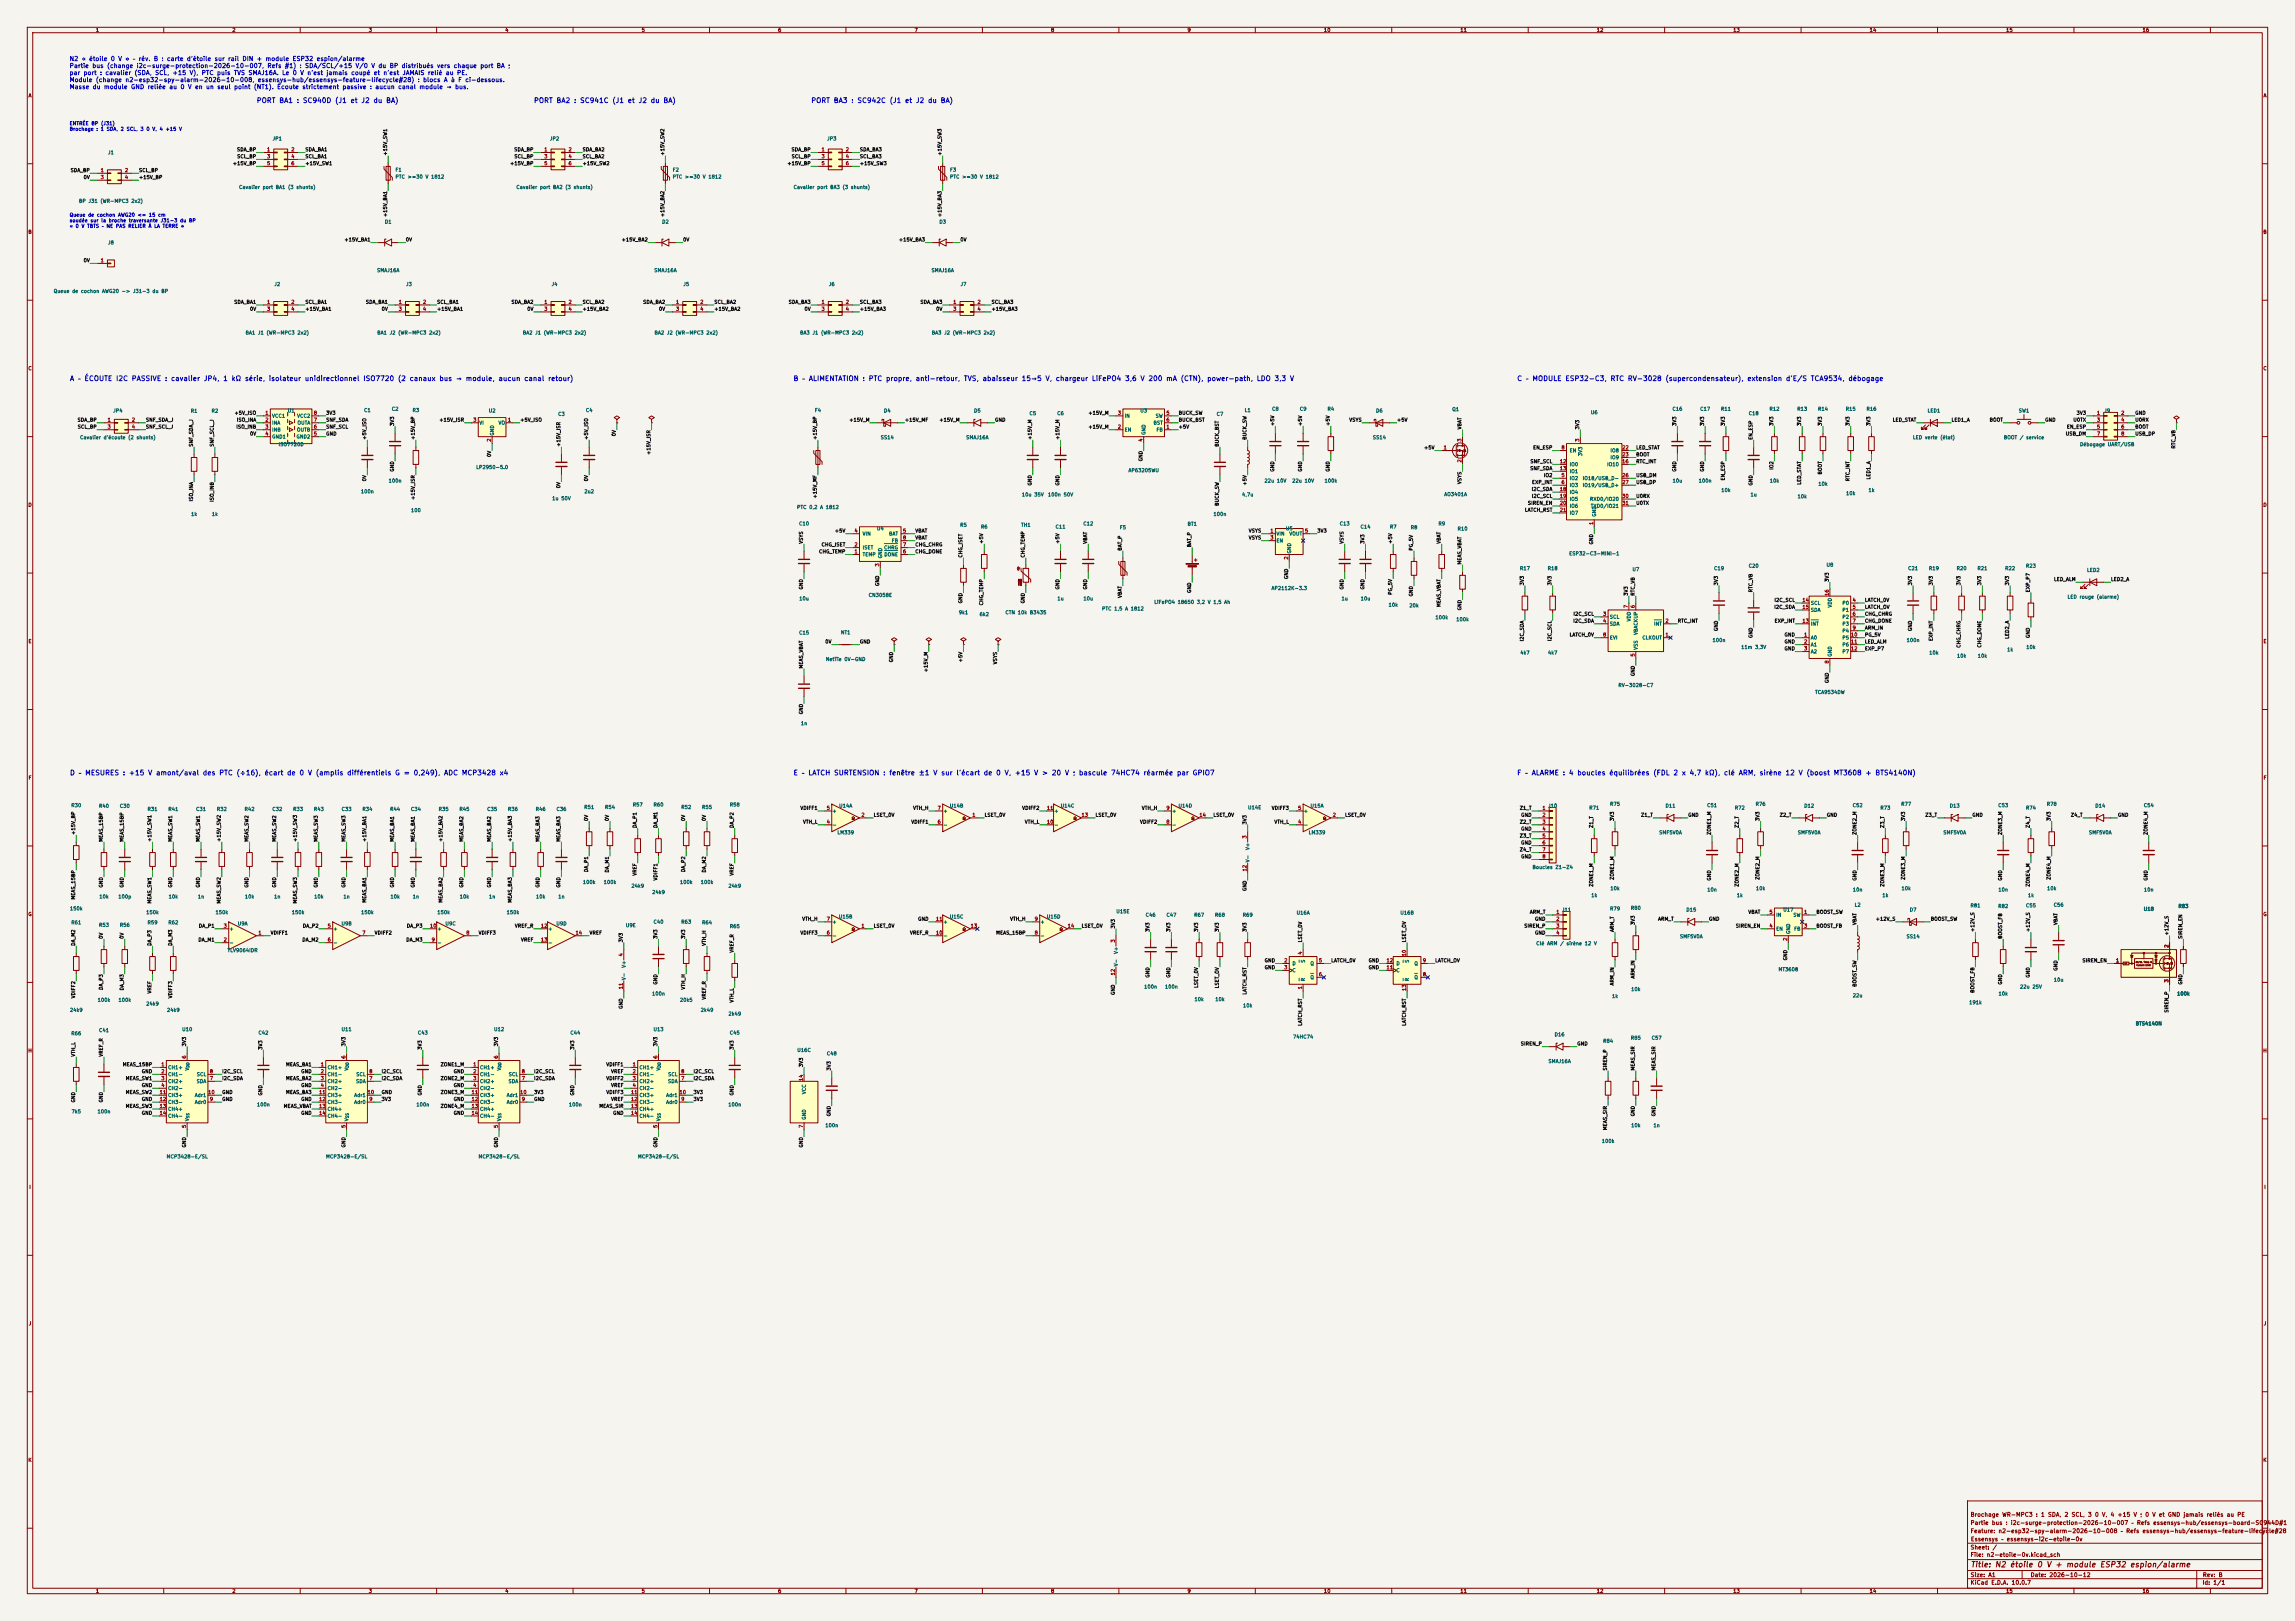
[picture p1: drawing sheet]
<svg xmlns="http://www.w3.org/2000/svg" width="841mm" height="594mm" viewBox="0 0 841 594" stroke-linecap="round" stroke-linejoin="round" font-family="sans-serif">
<defs><g id="words">
<text font-size="2" fill="#840000" x="722" y="574.8">Title: N2 étoile 0 V + module ESP32 espion/alarme</text>
<g font-size="1.8" fill="#0000c2">
<text x="93.9" y="38.2">PORT BA1 : SC940D (J1 et J2 du BA)</text>
<text x="195.5" y="38.2">PORT BA2 : SC941C (J1 et J2 du BA)</text>
<text x="297.1" y="38.2">PORT BA3 : SC942C (J1 et J2 du BA)</text>
<text x="25.5" y="140.1">A – ÉCOUTE I2C PASSIVE : cavalier JP4, 1 kΩ série, isolateur unidirectionnel ISO7720 (2 canaux bus → module, aucun canal retour)</text>
<text x="290.6" y="140.1">B – ALIMENTATION : PTC propre, anti-retour, TVS, abaisseur 15→5 V, chargeur LiFePO4 3,6 V 200 mA (CTN), power-path, LDO 3,3 V</text>
<text x="555.8" y="140.1">C – MODULE ESP32-C3, RTC RV-3028 (supercondensateur), extension d'E/S TCA9534, débogage</text>
<text x="25.5" y="284.5">D – MESURES : +15 V amont/aval des PTC (÷16), écart de 0 V (amplis différentiels G = 0,249), ADC MCP3428 x4</text>
<text x="290.6" y="284.5">E – LATCH SURTENSION : fenêtre ±1 V sur l'écart de 0 V, +15 V &gt; 20 V ; bascule 74HC74 réarmée par GPIO7</text>
<text x="555.8" y="284.5">F – ALARME : 4 boucles équilibrées (FDL 2 x 4,7 kΩ), clé ARM, sirène 12 V (boost MT3608 + BTS4140N)</text>
</g>
<g font-size="1.6" fill="#0000c2">
<text x="25.3" y="22.7">N2 « étoile 0 V » – rév. B : carte d'étoile sur rail DIN + module ESP32 espion/alarme</text>
<text x="25.3" y="25.3">Partie bus (change i2c-surge-protection-2026-10-007, Refs #1) : SDA/SCL/+15 V/0 V du BP distribués vers chaque port BA ;</text>
<text x="25.3" y="27.9">par port : cavalier (SDA, SCL, +15 V), PTC puis TVS SMAJ16A. Le 0 V n'est jamais coupé et n'est JAMAIS relié au PE.</text>
<text x="25.3" y="30.5">Module (change n2-esp32-spy-alarm-2026-10-008, essensys-hub/essensys-feature-lifecycle#28) : blocs A à F ci-dessous.</text>
<text x="25.3" y="33">Masse du module GND reliée au 0 V en un seul point (NT1). Écoute strictement passive : aucun canal module → bus.</text>
</g>
<g font-size="1.5" fill="#840000">
<text x="721.9" y="556.1">Brochage WR-MPC3 : 1 SDA, 2 SCL, 3 0 V, 4 +15 V ; 0 V et GND jamais reliés au PE</text>
<text x="721.9" y="562.1">Feature: n2-esp32-spy-alarm-2026-10-008 – Refs essensys-hub/essensys-feature-lifecycle#28</text>
<text x="721.9" y="559.1">Partie bus : i2c-surge-protection-2026-10-007 – Refs essensys-hub/essensys-board-SC944D#1</text>
<text x="721.9" y="568.1">Sheet: /</text>
<text x="722" y="565.1">Essensys – essensys-i2c-etoile-0v</text>
<text x="721.9" y="570.8">File: n2-etoile-0v.kicad_sch</text>
<text x="721.9" y="581">KiCad E.D.A. 10.0.7</text>
<text x="721.9" y="578.2">Size: A1</text>
<text x="743.9" y="578.2">Date: 2026-10-12</text>
<text x="806.9" y="581">Id: 1/1</text>
<text x="807" y="578.2">Rev: B</text>
</g>
<g font-size="1.3" fill="#840000">
<text x="35" y="12">1</text>
<text x="85" y="12">2</text>
<text x="135" y="12">3</text>
<text x="185" y="12">4</text>
<text x="235" y="12">5</text>
<text x="285" y="12">6</text>
<text x="335" y="12">7</text>
<text x="385" y="12">8</text>
<text x="435" y="12">9</text>
<text x="485" y="12">10</text>
<text x="535" y="12">11</text>
<text x="585" y="12">12</text>
<text x="635" y="12">13</text>
<text x="685" y="12">14</text>
<text x="735" y="12">15</text>
<text x="785" y="12">16</text>
<text x="10.3" y="36">A</text>
<text x="829.3" y="36">A</text>
<text x="10.2" y="86">B</text>
<text x="829.2" y="86">B</text>
<text x="10.2" y="136">C</text>
<text x="829.2" y="136">C</text>
<text x="10.2" y="186">D</text>
<text x="829.2" y="186">D</text>
<text x="10.3" y="236">E</text>
<text x="829.3" y="236">E</text>
<text x="10.3" y="286">F</text>
<text x="829.3" y="286">F</text>
<text x="10.2" y="336">G</text>
<text x="829.2" y="336">G</text>
<text x="10.2" y="386">H</text>
<text x="829.2" y="386">H</text>
<text x="10.6" y="436">I</text>
<text x="829.6" y="436">I</text>
<text x="10.4" y="486">J</text>
<text x="829.4" y="486">J</text>
<text x="10.2" y="536">K</text>
<text x="829.2" y="536">K</text>
<text x="35" y="584">1</text>
<text x="85" y="584">2</text>
<text x="135" y="584">3</text>
<text x="185" y="584">4</text>
<text x="235" y="584">5</text>
<text x="285" y="584">6</text>
<text x="335" y="584">7</text>
<text x="385" y="584">8</text>
<text x="435" y="584">9</text>
<text x="485" y="584">10</text>
<text x="535" y="584">11</text>
<text x="585" y="584">12</text>
<text x="635" y="584">13</text>
<text x="685" y="584">14</text>
<text x="735" y="584">15</text>
<text x="785" y="584">16</text>
</g>
<g font-size="1.3" fill="#0000c2">
<text x="25.4" y="46.2">ENTRÉE BP (J31)</text>
<text x="25.4" y="48.2">Brochage : 1 SDA, 2 SCL, 3 0 V, 4 +15 V</text>
<text x="25.4" y="79.7">Queue de cochon AWG20 &lt;= 15 cm</text>
<text x="25.4" y="81.7">soudée sur la broche traversante J31-3 du BP</text>
<text x="25.4" y="83.8">« 0 V TBTS – NE PAS RELIER À LA TERRE »</text>
</g>
<g font-size="1.3" fill="#006464">
<text x="99.7" y="51.8">JP1</text>
<text x="201.3" y="51.8">JP2</text>
<text x="302.9" y="51.8">JP3</text>
<text x="39.4" y="56.8">J1</text>
<text x="144.8" y="63.2">F1</text>
<text x="144.8" y="65.7">PTC &gt;=30 V 1812</text>
<text x="246.4" y="63.2">F2</text>
<text x="246.4" y="65.7">PTC &gt;=30 V 1812</text>
<text x="348" y="63.2">F3</text>
<text x="348" y="65.7">PTC &gt;=30 V 1812</text>
<text x="87.4" y="69.5">Cavalier port BA1 (3 shunts)</text>
<text x="189" y="69.5">Cavalier port BA2 (3 shunts)</text>
<text x="290.6" y="69.5">Cavalier port BA3 (3 shunts)</text>
<text x="28.8" y="74.6">BP J31 (WR-MPC3 2x2)</text>
<text x="140.9" y="82.2">D1</text>
<text x="242.5" y="82.2">D2</text>
<text x="344.1" y="82.2">D3</text>
<text x="39.4" y="89.9">J8</text>
<text x="138" y="100">SMAJ16A</text>
<text x="239.6" y="100">SMAJ16A</text>
<text x="341.2" y="100">SMAJ16A</text>
<text x="19.5" y="107.6">Queue de cochon AWG20 -&gt; J31-3 du BP</text>
<text x="100.4" y="105.1">J2</text>
<text x="148.6" y="105.1">J3</text>
<text x="202" y="105.1">J4</text>
<text x="250.2" y="105.1">J5</text>
<text x="303.6" y="105.1">J6</text>
<text x="351.8" y="105.1">J7</text>
<text x="89.8" y="122.9">BA1 J1 (WR-MPC3 2x2)</text>
<text x="138.1" y="122.9">BA1 J2 (WR-MPC3 2x2)</text>
<text x="191.4" y="122.9">BA2 J1 (WR-MPC3 2x2)</text>
<text x="239.7" y="122.9">BA2 J2 (WR-MPC3 2x2)</text>
<text x="293" y="122.9">BA3 J1 (WR-MPC3 2x2)</text>
<text x="341.3" y="122.9">BA3 J2 (WR-MPC3 2x2)</text>
<text x="41.3" y="151.5">JP4</text>
<text x="69.8" y="151.5">R1</text>
<text x="77.4" y="151.5">R2</text>
<text x="99.5" y="153.4">VCC1</text>
<text x="99.5" y="155.9">INA</text>
<text x="105.3" y="151.5">U1</text>
<text x="108.7" y="153.4">VCC2</text>
<text x="108.8" y="155.9">OUTA</text>
<text x="133.3" y="151.3">C1</text>
<text x="143.4" y="150.8">C2</text>
<text x="151" y="151.3">R3</text>
<text x="175.5" y="155.9">VI</text>
<text x="178.9" y="151.5">U2</text>
<text x="182.5" y="155.9">VO</text>
<text x="204.4" y="152.7">C3</text>
<text x="214.5" y="151.3">C4</text>
<text x="298.4" y="151.3">F4</text>
<text x="323.8" y="151.5">D4</text>
<text x="356.8" y="151.5">D5</text>
<text x="377.1" y="152.4">C5</text>
<text x="387.3" y="152.4">C6</text>
<text x="412" y="153.4">IN</text>
<text x="417.7" y="151.5">U3</text>
<text x="422.5" y="155.9">BST</text>
<text x="423.3" y="153.4">SW</text>
<text x="445.7" y="152.7">C7</text>
<text x="456" y="151.3">L1</text>
<text x="466" y="150.8">C8</text>
<text x="476.2" y="150.8">C9</text>
<text x="486.3" y="150.8">R4</text>
<text x="504.1" y="151.5">D6</text>
<text x="532" y="150.9">Q1</text>
<text x="582.8" y="152.1">U6</text>
<text x="612.7" y="150.8">C16</text>
<text x="622.9" y="150.8">C17</text>
<text x="630.5" y="150.8">R11</text>
<text x="640.6" y="152.4">C18</text>
<text x="648.3" y="150.8">R12</text>
<text x="658.4" y="150.8">R13</text>
<text x="666" y="150.8">R14</text>
<text x="676.2" y="150.8">R15</text>
<text x="683.8" y="150.8">R16</text>
<text x="706.2" y="151.5">LED1</text>
<text x="739.6" y="151.5">SW1</text>
<text x="770.9" y="151.5">J9</text>
<text x="29.2" y="161.3">Cavalier d'écoute (2 shunts)</text>
<text x="99.5" y="158.4">INB</text>
<text x="99.5" y="161">GND1</text>
<text x="108.5" y="161">GND2</text>
<text x="108.7" y="158.4">OUTB</text>
<text x="181.3" y="159.8" transform="rotate(-90 181.3 159.8)">GND</text>
<text x="322.6" y="161.3">SS14</text>
<text x="353.9" y="161.3">SMAJ16A</text>
<text x="412" y="158.4">EN</text>
<text x="420.1" y="159.5" transform="rotate(-90 420.1 159.5)">GND</text>
<text x="423.6" y="158.4">FB</text>
<text x="502.9" y="161.3">SS14</text>
<text x="700.8" y="161.3">LED verte (état)</text>
<text x="734.1" y="161.3">BOOT / service</text>
<text x="101.9" y="163.8">ISO7720D</text>
<text x="575" y="166.1">EN</text>
<text x="580.1" y="167.3" transform="rotate(-90 580.1 167.3)">3V3</text>
<text x="590" y="166.1">IO8</text>
<text x="762.1" y="163.8">Débogage UART/USB</text>
<text x="174.3" y="172.2">LP2950-5.0</text>
<text x="413.4" y="173.3">AP63205WU</text>
<text x="575" y="171.1">IO0</text>
<text x="575" y="173.7">IO1</text>
<text x="588.8" y="171.1">IO10</text>
<text x="590" y="168.6">IO9</text>
<text x="142.3" y="177.1">100n</text>
<text x="463.2" y="177.1">22u 10V</text>
<text x="473.4" y="177.1">22u 10V</text>
<text x="485.2" y="177.1">100k</text>
<text x="575" y="176.2">IO2</text>
<text x="575" y="178.8">IO3</text>
<text x="579.8" y="176.2">IO18/USB_D-</text>
<text x="579.8" y="178.8">IO19/USB_D+</text>
<text x="612.8" y="177.1">10u</text>
<text x="622.3" y="177.1">100n</text>
<text x="648.4" y="177.1">10k</text>
<text x="666.2" y="178.3">10k</text>
<text x="132.1" y="181.1">100n</text>
<text x="202.2" y="183.6">1u 50V</text>
<text x="214" y="181.1">2u2</text>
<text x="374.3" y="182.2">10u 35V</text>
<text x="383.9" y="182.2">100n 50V</text>
<text x="455" y="182.2">4,7u</text>
<text x="529.1" y="182.1">AO3401A</text>
<text x="575" y="181.3">IO4</text>
<text x="575" y="183.8">IO5</text>
<text x="582.5" y="183.8">RXD0/IO20</text>
<text x="630.6" y="180.6">10k</text>
<text x="641.3" y="182.2">1u</text>
<text x="658.5" y="182.9">10k</text>
<text x="676.3" y="181.7">10k</text>
<text x="684.6" y="180.6">1k</text>
<text x="69.9" y="189.4">1k</text>
<text x="77.5" y="189.4">1k</text>
<text x="150.5" y="188">100</text>
<text x="291.9" y="186.8">PTC 0,2 A 1812</text>
<text x="444.5" y="189.4">100n</text>
<text x="575" y="186.4">IO6</text>
<text x="575" y="188.9">IO7</text>
<text x="582.8" y="186.4">TXD0/IO21</text>
<text x="585.2" y="189.5" transform="rotate(-90 585.2 189.5)">GND</text>
<text x="292.7" y="192.8">C10</text>
<text x="315.9" y="196.5">VIN</text>
<text x="321.2" y="194.6">U4</text>
<text x="325.6" y="196.5">BAT</text>
<text x="351.7" y="193.3">R5</text>
<text x="359.3" y="194">R6</text>
<text x="374" y="193.3">TH1</text>
<text x="386.6" y="194">C11</text>
<text x="396.8" y="192.8">C12</text>
<text x="410.2" y="194.2">F5</text>
<text x="435" y="193">BT1</text>
<text x="467.6" y="196.5">VIN</text>
<text x="471" y="194.6">U5</text>
<text x="472.3" y="196.5">VOUT</text>
<text x="490.8" y="192.8">C13</text>
<text x="498.4" y="194">C14</text>
<text x="509.2" y="194">R7</text>
<text x="516.8" y="194.2">R8</text>
<text x="527" y="192.8">R9</text>
<text x="534" y="194.7">R10</text>
<text x="315.9" y="201.6">ISET</text>
<text x="323.8" y="201.6">CHRG</text>
<text x="326.6" y="199.1">FB</text>
<text x="467.6" y="199.1">EN</text>
<text x="473.4" y="203" transform="rotate(-90 473.4 203)">GND</text>
<text x="574.9" y="203.8">ESP32-C3-MINI-1</text>
<text x="315.9" y="204.2">TEMP</text>
<text x="323.5" y="204.8" transform="rotate(-90 323.5 204.8)">GND</text>
<text x="323.9" y="204.2">DONE</text>
<text x="556.8" y="209.2">R17</text>
<text x="567" y="209.2">R18</text>
<text x="598" y="209.6">U7</text>
<text x="627.9" y="209.2">C19</text>
<text x="640.6" y="208.3">C20</text>
<text x="669.2" y="208">U8</text>
<text x="699.1" y="209.2">C21</text>
<text x="706.7" y="209.2">R19</text>
<text x="716.8" y="209.2">R20</text>
<text x="724.5" y="209.2">R21</text>
<text x="734.6" y="209.2">R22</text>
<text x="742.2" y="208.3">R23</text>
<text x="764.6" y="209.9">LED2</text>
<text x="292.7" y="220.3">10u</text>
<text x="318.2" y="219">CN3058E</text>
<text x="387.3" y="220.3">1u</text>
<text x="396.9" y="220.3">10u</text>
<text x="422.8" y="221.6">LiFePO4 18650 3,2 V 1,5 Ah</text>
<text x="465.8" y="216.5">AP2112K-3.3</text>
<text x="491.5" y="220.3">1u</text>
<text x="498.5" y="220.3">10u</text>
<text x="663.4" y="221.9">SCL</text>
<text x="675" y="221.9">P0</text>
<text x="757.5" y="219.7">LED rouge (alarme)</text>
<text x="351.2" y="225.4">9k1</text>
<text x="358.8" y="226.1">6k2</text>
<text x="368.3" y="225.4">CTN 10k B3435</text>
<text x="403.7" y="224">PTC 1,5 A 1812</text>
<text x="508.7" y="222.6">10k</text>
<text x="516.3" y="222.9">20k</text>
<text x="525.9" y="227.2">100k</text>
<text x="533.5" y="227.9">100k</text>
<text x="589.8" y="227">SCL</text>
<text x="597.9" y="227.9" transform="rotate(-90 597.9 227.9)">VDD</text>
<text x="663.4" y="224.5">SDA</text>
<text x="671.5" y="222.8" transform="rotate(-90 671.5 222.8)">VDD</text>
<text x="675" y="224.5">P1</text>
<text x="675" y="227">P2</text>
<text x="292.7" y="232.8">C15</text>
<text x="308" y="232.7">NT1</text>
<text x="589.8" y="229.6">SDA</text>
<text x="600.4" y="232.8" transform="rotate(-90 600.4 232.8)">VBACKUP</text>
<text x="606" y="229.6">INT</text>
<text x="663.4" y="229.6">INT</text>
<text x="675" y="229.6">P3</text>
<text x="675" y="232.1">P4</text>
<text x="589.8" y="234.6">EVI</text>
<text x="600.4" y="238.3" transform="rotate(-90 600.4 238.3)">VSS</text>
<text x="601.7" y="234.6">CLKOUT</text>
<text x="627.4" y="235.6">100n</text>
<text x="637.9" y="238.1">11m 3,3V</text>
<text x="663.4" y="234.6">A0</text>
<text x="663.4" y="237.2">A1</text>
<text x="663.4" y="239.7">A2</text>
<text x="675" y="234.6">P5</text>
<text x="675" y="237.2">P6</text>
<text x="675" y="239.7">P7</text>
<text x="698.5" y="235.6">100n</text>
<text x="735.4" y="239">1k</text>
<text x="742.4" y="238.1">10k</text>
<text x="302.5" y="242.5">NetTie 0V-GND</text>
<text x="556.9" y="240.2">4k7</text>
<text x="567.1" y="240.2">4k7</text>
<text x="671.5" y="240.8" transform="rotate(-90 671.5 240.8)">GND</text>
<text x="706.8" y="240.2">10k</text>
<text x="717" y="241.3">10k</text>
<text x="724.6" y="241.3">10k</text>
<text x="592.9" y="252.1">RV-3028-C7</text>
<text x="665" y="254.6">TCA9534DW</text>
<text x="293.3" y="266">1n</text>
<text x="26" y="296.1">R30</text>
<text x="36.1" y="296.3">R40</text>
<text x="43.7" y="296.3">C30</text>
<text x="53.9" y="297.5">R31</text>
<text x="61.5" y="297.5">R41</text>
<text x="71.7" y="297.5">C31</text>
<text x="79.3" y="297.5">R32</text>
<text x="89.5" y="297.5">R42</text>
<text x="99.6" y="297.5">C32</text>
<text x="107.2" y="297.5">R33</text>
<text x="114.9" y="297.5">R43</text>
<text x="125" y="297.5">C33</text>
<text x="132.6" y="297.5">R34</text>
<text x="142.8" y="297.5">R44</text>
<text x="150.4" y="297.5">C34</text>
<text x="160.6" y="297.5">R35</text>
<text x="168.2" y="297.5">R45</text>
<text x="178.4" y="297.5">C35</text>
<text x="186" y="297.5">R36</text>
<text x="196.1" y="297.5">R46</text>
<text x="203.8" y="297.5">C36</text>
<text x="213.9" y="296.7">R51</text>
<text x="221.5" y="296.7">R54</text>
<text x="231.7" y="295.8">R57</text>
<text x="239.3" y="295.8">R60</text>
<text x="249.5" y="296.7">R52</text>
<text x="257.1" y="296.7">R55</text>
<text x="267.3" y="295.8">R58</text>
<text x="304.9" y="298.1">+</text>
<text x="307.3" y="296.2">U14A</text>
<text x="345.5" y="298.1">+</text>
<text x="347.9" y="296.2">U14B</text>
<text x="386.2" y="298.1">+</text>
<text x="388.5" y="296.2">U14C</text>
<text x="429.4" y="298.1">+</text>
<text x="431.7" y="296.2">U14D</text>
<text x="457.2" y="296.9">U14E</text>
<text x="477.6" y="298.1">+</text>
<text x="480.1" y="296.2">U15A</text>
<text x="567.1" y="296.2">J10</text>
<text x="582.2" y="297">R71</text>
<text x="589.8" y="295.6">R75</text>
<text x="610.2" y="296.2">D11</text>
<text x="625.4" y="296.1">C51</text>
<text x="635.6" y="297">R72</text>
<text x="643.2" y="295.6">R76</text>
<text x="661" y="296.2">D12</text>
<text x="678.7" y="296.1">C52</text>
<text x="688.9" y="297">R73</text>
<text x="696.5" y="295.6">R77</text>
<text x="714.3" y="296.2">D13</text>
<text x="732.1" y="296.1">C53</text>
<text x="742.2" y="297">R74</text>
<text x="749.9" y="295.6">R78</text>
<text x="767.6" y="296.2">D14</text>
<text x="785.4" y="296.1">C54</text>
<text x="304.9" y="303.2">-</text>
<text x="345.5" y="303.2">-</text>
<text x="386.2" y="303.2">-</text>
<text x="429.4" y="303.2">-</text>
<text x="477.6" y="303.2">-</text>
<text x="306.7" y="306">LM339</text>
<text x="458.2" y="311.6" transform="rotate(-90 458.2 311.6)">V+</text>
<text x="479.4" y="306">LM339</text>
<text x="607.8" y="306">SMF5V0A</text>
<text x="658.6" y="306">SMF5V0A</text>
<text x="712" y="306">SMF5V0A</text>
<text x="765.3" y="306">SMF5V0A</text>
<text x="458.2" y="316.1" transform="rotate(-90 458.2 316.1)">V-</text>
<text x="561.4" y="318.7">Boucles Z1-Z4</text>
<text x="36.2" y="329.5">10k</text>
<text x="43.2" y="329.5">100p</text>
<text x="61.6" y="329.5">10k</text>
<text x="72.4" y="329.5">1n</text>
<text x="89.6" y="329.5">10k</text>
<text x="100.3" y="329.5">1n</text>
<text x="115" y="329.5">10k</text>
<text x="125.7" y="329.5">1n</text>
<text x="142.9" y="329.5">10k</text>
<text x="151.1" y="329.5">1n</text>
<text x="168.3" y="329.5">10k</text>
<text x="179" y="329.5">1n</text>
<text x="196.3" y="329.5">10k</text>
<text x="204.4" y="329.5">1n</text>
<text x="213.4" y="324.2">100k</text>
<text x="221.1" y="324.2">100k</text>
<text x="231.2" y="325.6">24k9</text>
<text x="238.8" y="327.9">24k9</text>
<text x="249" y="324.2">100k</text>
<text x="256.6" y="324.2">100k</text>
<text x="266.8" y="325.6">24k9</text>
<text x="583" y="329.1">1k</text>
<text x="590" y="326.5">10k</text>
<text x="625.5" y="327">10n</text>
<text x="636.3" y="329.1">1k</text>
<text x="643.3" y="326.5">10k</text>
<text x="678.8" y="327">10n</text>
<text x="689.6" y="329.1">1k</text>
<text x="696.6" y="326.5">10k</text>
<text x="732.1" y="327">10n</text>
<text x="743" y="329.1">1k</text>
<text x="750" y="326.5">10k</text>
<text x="785.5" y="327">10n</text>
<text x="25.5" y="333.9">150k</text>
<text x="53.4" y="335.3">150k</text>
<text x="78.8" y="335.3">150k</text>
<text x="106.8" y="335.3">150k</text>
<text x="132.2" y="335.3">150k</text>
<text x="160.1" y="335.3">150k</text>
<text x="185.5" y="335.3">150k</text>
<text x="408.9" y="335">U15E</text>
<text x="475" y="335.4">U16A</text>
<text x="513" y="335.4">U16B</text>
<text x="572.2" y="334.3">J11</text>
<text x="589.8" y="333.9">R79</text>
<text x="597.5" y="333.7">R80</text>
<text x="617.8" y="334.3">D15</text>
<text x="653.3" y="334.3">U17</text>
<text x="679.5" y="332.5">L2</text>
<text x="699.7" y="334.3">D7</text>
<text x="721.9" y="332.8">R81</text>
<text x="732.1" y="333">R82</text>
<text x="742.2" y="332.8">C55</text>
<text x="752.4" y="332.5">C56</text>
<text x="785.4" y="334.1">U18</text>
<text x="798.1" y="333">R83</text>
<text x="26" y="339">R61</text>
<text x="36.1" y="339.9">R53</text>
<text x="43.7" y="339.9">R56</text>
<text x="53.9" y="339">R59</text>
<text x="61.5" y="339">R62</text>
<text x="83.9" y="341.3">+</text>
<text x="87" y="339.4">U9A</text>
<text x="122" y="341.3">+</text>
<text x="125" y="339.4">U9B</text>
<text x="160.1" y="341.3">+</text>
<text x="163.1" y="339.4">U9C</text>
<text x="200.8" y="341.3">+</text>
<text x="203.7" y="339.4">U9D</text>
<text x="229.2" y="340">U9E</text>
<text x="239.3" y="338.8">C40</text>
<text x="249.5" y="338.8">R63</text>
<text x="257.1" y="339">R64</text>
<text x="267.3" y="340.4">R65</text>
<text x="304.9" y="338.8">+</text>
<text x="307.2" y="336.9">U15B</text>
<text x="345.5" y="338.8">+</text>
<text x="347.9" y="336.9">U15C</text>
<text x="381.1" y="338.8">+</text>
<text x="383.4" y="336.9">U15D</text>
<text x="419.7" y="336.2">C46</text>
<text x="427.3" y="336.2">C47</text>
<text x="437.4" y="336.2">R67</text>
<text x="445.1" y="336.2">R68</text>
<text x="455.2" y="336.2">R69</text>
<text x="650.7" y="341.3">EN</text>
<text x="650.7" y="336.2">IN</text>
<text x="657" y="336.2">SW</text>
<text x="657.3" y="341.3">FB</text>
<text x="83.9" y="346.4">-</text>
<text x="122" y="346.4">-</text>
<text x="160.1" y="346.4">-</text>
<text x="200.8" y="346.4">-</text>
<text x="304.9" y="343.9">-</text>
<text x="345.5" y="343.9">-</text>
<text x="381.1" y="343.9">-</text>
<text x="562.8" y="346.7">Clé ARM / sirène 12 V</text>
<text x="615.5" y="344.1">SMF5V0A</text>
<text x="656.3" y="342.4" transform="rotate(-90 656.3 342.4)">GND</text>
<text x="698.5" y="344.1">SS14</text>
<text x="83.2" y="349.2">TLV9064IDR</text>
<text x="409.9" y="349.7" transform="rotate(-90 409.9 349.7)">V+</text>
<text x="478.5" y="353" transform="rotate(-90 478.5 353)">S</text>
<text x="516.6" y="353" transform="rotate(-90 516.6 353)">S</text>
<text x="229.6" y="359.3" transform="rotate(-90 229.6 359.3)">V-</text>
<text x="229.6" y="354.8" transform="rotate(-90 229.6 354.8)">V+</text>
<text x="409.9" y="354.2" transform="rotate(-90 409.9 354.2)">V-</text>
<text x="473.4" y="354">D</text>
<text x="473.4" y="356.6">C</text>
<text x="478.5" y="359.7" transform="rotate(-90 478.5 359.7)">R</text>
<text x="480" y="354">Q</text>
<text x="480" y="359.1">Q</text>
<text x="511.5" y="356.6">C</text>
<text x="511.5" y="354">D</text>
<text x="516.6" y="359.7" transform="rotate(-90 516.6 359.7)">R</text>
<text x="518.1" y="359.1">Q</text>
<text x="518.1" y="354">Q</text>
<text x="651.6" y="356.2">MT3608</text>
<text x="238.8" y="365.1">100n</text>
<text x="419.1" y="362.6">100n</text>
<text x="426.7" y="362.6">100n</text>
<text x="597.6" y="363.5">10k</text>
<text x="678.8" y="365.8">22u</text>
<text x="732.2" y="365.1">10k</text>
<text x="740.1" y="362.6">22u 25V</text>
<text x="752.5" y="360">10u</text>
<text x="797.6" y="365.1">100k</text>
<text x="25.5" y="371.1">24k9</text>
<text x="35.6" y="367.4">100k</text>
<text x="43.3" y="367.4">100k</text>
<text x="53.4" y="368.8">24k9</text>
<text x="61" y="371.1">24k9</text>
<text x="249" y="367.4">20k5</text>
<text x="256.6" y="371.1">2k49</text>
<text x="437.6" y="367.2">10k</text>
<text x="445.2" y="367.2">10k</text>
<text x="455.3" y="369.5">10k</text>
<text x="590.6" y="366">1k</text>
<text x="721.4" y="368.3">191k</text>
<text x="266.8" y="372.5">2k49</text>
<text x="782.5" y="376">BTS4140N</text>
<text x="26" y="379.7">R66</text>
<text x="36.1" y="378.5">C41</text>
<text x="66.6" y="378.1">U10</text>
<text x="94.5" y="379.4">C42</text>
<text x="125" y="378.1">U11</text>
<text x="153" y="379.4">C43</text>
<text x="180.9" y="378.1">U12</text>
<text x="208.8" y="379.4">C44</text>
<text x="239.3" y="378.1">U13</text>
<text x="267.3" y="379.4">C45</text>
<text x="473.7" y="380.9">74HC74</text>
<text x="569.5" y="380.1">D16</text>
<text x="587.3" y="382.4">R84</text>
<text x="597.5" y="381.3">R85</text>
<text x="605.1" y="381.3">C57</text>
<text x="292" y="385.8">U16C</text>
<text x="302.8" y="387">C48</text>
<text x="567.3" y="389.9">SMAJ16A</text>
<text x="61.4" y="392.1">CH1+</text>
<text x="61.4" y="394.7">CH1-</text>
<text x="69.5" y="392.5" transform="rotate(-90 69.5 392.5)">V</text>
<text x="72" y="394.7">SCL</text>
<text x="119.9" y="392.1">CH1+</text>
<text x="119.9" y="394.7">CH1-</text>
<text x="128" y="392.5" transform="rotate(-90 128 392.5)">V</text>
<text x="130.4" y="394.7">SCL</text>
<text x="175.7" y="392.1">CH1+</text>
<text x="175.7" y="394.7">CH1-</text>
<text x="183.8" y="392.5" transform="rotate(-90 183.8 392.5)">V</text>
<text x="186.3" y="394.7">SCL</text>
<text x="234.2" y="392.1">CH1+</text>
<text x="234.2" y="394.7">CH1-</text>
<text x="242.3" y="392.5" transform="rotate(-90 242.3 392.5)">V</text>
<text x="244.7" y="394.7">SCL</text>
<text x="61.4" y="397.2">CH2+</text>
<text x="61.4" y="399.7">CH2-</text>
<text x="71.9" y="397.2">SDA</text>
<text x="119.9" y="397.2">CH2+</text>
<text x="119.9" y="399.7">CH2-</text>
<text x="130.3" y="397.2">SDA</text>
<text x="175.7" y="397.2">CH2+</text>
<text x="175.7" y="399.7">CH2-</text>
<text x="186.2" y="397.2">SDA</text>
<text x="234.2" y="397.2">CH2+</text>
<text x="234.2" y="399.7">CH2-</text>
<text x="244.6" y="397.2">SDA</text>
<text x="295.6" y="401.1" transform="rotate(-90 295.6 401.1)">VCC</text>
<text x="61.4" y="402.3">CH3+</text>
<text x="61.4" y="404.8">CH3-</text>
<text x="61.4" y="407.4">CH4+</text>
<text x="71.2" y="404.8">Adr0</text>
<text x="71.2" y="402.3">Adr1</text>
<text x="94" y="405.7">100n</text>
<text x="119.9" y="402.3">CH3+</text>
<text x="119.9" y="404.8">CH3-</text>
<text x="119.9" y="407.4">CH4+</text>
<text x="129.7" y="404.8">Adr0</text>
<text x="129.7" y="402.3">Adr1</text>
<text x="152.4" y="405.7">100n</text>
<text x="175.7" y="402.3">CH3+</text>
<text x="175.7" y="404.8">CH3-</text>
<text x="175.7" y="407.4">CH4+</text>
<text x="185.5" y="404.8">Adr0</text>
<text x="185.5" y="402.3">Adr1</text>
<text x="208.3" y="405.7">100n</text>
<text x="234.2" y="402.3">CH3+</text>
<text x="234.2" y="404.8">CH3-</text>
<text x="234.2" y="407.4">CH4+</text>
<text x="244" y="404.8">Adr0</text>
<text x="244" y="402.3">Adr1</text>
<text x="266.7" y="405.7">100n</text>
<text x="26.1" y="408.3">7k5</text>
<text x="35.6" y="408.3">100n</text>
<text x="61.4" y="409.9">CH4-</text>
<text x="69.5" y="411" transform="rotate(-90 69.5 411)">V</text>
<text x="119.9" y="409.9">CH4-</text>
<text x="128" y="411" transform="rotate(-90 128 411)">V</text>
<text x="175.7" y="409.9">CH4-</text>
<text x="183.8" y="411" transform="rotate(-90 183.8 411)">V</text>
<text x="234.2" y="409.9">CH4-</text>
<text x="242.3" y="411" transform="rotate(-90 242.3 411)">V</text>
<text x="295.6" y="410.5" transform="rotate(-90 295.6 410.5)">GND</text>
<text x="302.3" y="413.4">100n</text>
<text x="597.6" y="413.4">10k</text>
<text x="605.8" y="413.4">1n</text>
<text x="586.8" y="419.1">100k</text>
<text x="60.9" y="424.8">MCP3428-E/SL</text>
<text x="119.3" y="424.8">MCP3428-E/SL</text>
<text x="175.2" y="424.8">MCP3428-E/SL</text>
<text x="233.6" y="424.8">MCP3428-E/SL</text>
</g>
<g font-size="1.3" fill="#0f0f0f">
<text x="86.7" y="55.8">SDA_BP</text>
<text x="86.7" y="58.3">SCL_BP</text>
<text x="111.7" y="58.3">SCL_BA1</text>
<text x="111.7" y="55.8">SDA_BA1</text>
<text x="142.1" y="57.2" transform="rotate(-90 142.1 57.2)">+15V_SW1</text>
<text x="188.3" y="55.8">SDA_BP</text>
<text x="188.3" y="58.3">SCL_BP</text>
<text x="213.3" y="58.3">SCL_BA2</text>
<text x="213.3" y="55.8">SDA_BA2</text>
<text x="243.7" y="57.2" transform="rotate(-90 243.7 57.2)">+15V_SW2</text>
<text x="289.9" y="55.8">SDA_BP</text>
<text x="289.9" y="58.3">SCL_BP</text>
<text x="314.9" y="58.3">SCL_BA3</text>
<text x="314.9" y="55.8">SDA_BA3</text>
<text x="345.3" y="57.2" transform="rotate(-90 345.3 57.2)">+15V_SW3</text>
<text x="25.7" y="63.4">SDA_BP</text>
<text x="30.5" y="65.9">0V</text>
<text x="50.8" y="65.9">+15V_BP</text>
<text x="50.8" y="63.4">SCL_BP</text>
<text x="85.2" y="60.8">+15V_BP</text>
<text x="111.7" y="60.8">+15V_SW1</text>
<text x="186.8" y="60.8">+15V_BP</text>
<text x="213.3" y="60.8">+15V_SW2</text>
<text x="288.4" y="60.8">+15V_BP</text>
<text x="314.9" y="60.8">+15V_SW3</text>
<text x="142.1" y="79.7" transform="rotate(-90 142.1 79.7)">+15V_BA1</text>
<text x="243.7" y="79.7" transform="rotate(-90 243.7 79.7)">+15V_BA2</text>
<text x="345.3" y="79.7" transform="rotate(-90 345.3 79.7)">+15V_BA3</text>
<text x="126" y="88.8">+15V_BA1</text>
<text x="148.6" y="88.8">0V</text>
<text x="227.6" y="88.8">+15V_BA2</text>
<text x="250.2" y="88.8">0V</text>
<text x="329.2" y="88.8">+15V_BA3</text>
<text x="351.8" y="88.8">0V</text>
<text x="30.5" y="96.4">0V</text>
<text x="85.6" y="111.6">SDA_BA1</text>
<text x="111.7" y="111.6">SCL_BA1</text>
<text x="133.9" y="111.6">SDA_BA1</text>
<text x="160" y="111.6">SCL_BA1</text>
<text x="187.2" y="111.6">SDA_BA2</text>
<text x="213.3" y="111.6">SCL_BA2</text>
<text x="235.5" y="111.6">SDA_BA2</text>
<text x="261.6" y="111.6">SCL_BA2</text>
<text x="288.8" y="111.6">SDA_BA3</text>
<text x="314.9" y="111.6">SCL_BA3</text>
<text x="337.1" y="111.6">SDA_BA3</text>
<text x="363.2" y="111.6">SCL_BA3</text>
<text x="91.5" y="114.2">0V</text>
<text x="111.7" y="114.2">+15V_BA1</text>
<text x="139.7" y="114.2">0V</text>
<text x="160" y="114.2">+15V_BA1</text>
<text x="193.1" y="114.2">0V</text>
<text x="213.3" y="114.2">+15V_BA2</text>
<text x="241.3" y="114.2">0V</text>
<text x="261.6" y="114.2">+15V_BA2</text>
<text x="294.7" y="114.2">0V</text>
<text x="314.9" y="114.2">+15V_BA3</text>
<text x="342.9" y="114.2">0V</text>
<text x="363.2" y="114.2">+15V_BA3</text>
<text x="28.3" y="154.8">SDA_BP</text>
<text x="53.3" y="154.8">SNF_SDA_J</text>
<text x="85.8" y="152.3">+5V_ISO</text>
<text x="86.6" y="154.8">ISO_INA</text>
<text x="119.4" y="152.3">3V3</text>
<text x="119.4" y="154.8">SNF_SDA</text>
<text x="160.8" y="154.8">+15V_ISR</text>
<text x="190.5" y="154.8">+5V_ISO</text>
<text x="311" y="154.8">+15V_M</text>
<text x="331.4" y="154.8">+15V_MF</text>
<text x="344.1" y="154.8">+15V_M</text>
<text x="364.5" y="154.8">GND</text>
<text x="398.7" y="152.3">+15V_M</text>
<text x="431.8" y="154.8">BUCK_BST</text>
<text x="431.8" y="152.3">BUCK_SW</text>
<text x="494.3" y="154.8">VSYS</text>
<text x="511.8" y="154.8">+5V</text>
<text x="693.4" y="154.8">LED_STAT</text>
<text x="715" y="154.8">LED1_A</text>
<text x="728.9" y="154.8">BOOT</text>
<text x="749.3" y="154.8">GND</text>
<text x="759.6" y="154.8">U0TX</text>
<text x="760.8" y="152.3">3V3</text>
<text x="782.3" y="154.8">U0RX</text>
<text x="782.3" y="152.3">GND</text>
<text x="28.3" y="157.4">SCL_BP</text>
<text x="53.3" y="157.4">SNF_SCL_J</text>
<text x="86.4" y="157.4">ISO_INB</text>
<text x="91.5" y="159.9">0V</text>
<text x="119.4" y="159.9">GND</text>
<text x="119.4" y="157.4">SNF_SCL</text>
<text x="134.5" y="161.3" transform="rotate(-90 134.5 161.3)">+5V_ISO</text>
<text x="144.7" y="156.2" transform="rotate(-90 144.7 156.2)">3V3</text>
<text x="152.3" y="161.3" transform="rotate(-90 152.3 161.3)">+15V_BP</text>
<text x="215.8" y="161.3" transform="rotate(-90 215.8 161.3)">+5V_ISO</text>
<text x="225.9" y="160" transform="rotate(-90 225.9 160)">0V</text>
<text x="299.6" y="161.3" transform="rotate(-90 299.6 161.3)">+15V_BP</text>
<text x="378.3" y="161.3" transform="rotate(-90 378.3 161.3)">+15V_M</text>
<text x="388.5" y="161.3" transform="rotate(-90 388.5 161.3)">+15V_M</text>
<text x="398.7" y="157.4">+15V_M</text>
<text x="431.8" y="157.4">+5V</text>
<text x="457.1" y="161.3" transform="rotate(-90 457.1 161.3)">BUCK_SW</text>
<text x="467.2" y="156.2" transform="rotate(-90 467.2 156.2)">+5V</text>
<text x="477.4" y="156.2" transform="rotate(-90 477.4 156.2)">+5V</text>
<text x="487.6" y="156.2" transform="rotate(-90 487.6 156.2)">+5V</text>
<text x="535.8" y="157.5" transform="rotate(-90 535.8 157.5)">VBAT</text>
<text x="579" y="157.5" transform="rotate(-90 579 157.5)">3V3</text>
<text x="614.6" y="156.2" transform="rotate(-90 614.6 156.2)">3V3</text>
<text x="624.7" y="156.2" transform="rotate(-90 624.7 156.2)">3V3</text>
<text x="632.3" y="156.2" transform="rotate(-90 632.3 156.2)">3V3</text>
<text x="642.5" y="161.3" transform="rotate(-90 642.5 161.3)">EN_ESP</text>
<text x="650.1" y="156.2" transform="rotate(-90 650.1 156.2)">3V3</text>
<text x="660.3" y="156.2" transform="rotate(-90 660.3 156.2)">3V3</text>
<text x="667.9" y="156.2" transform="rotate(-90 667.9 156.2)">3V3</text>
<text x="678.1" y="156.2" transform="rotate(-90 678.1 156.2)">3V3</text>
<text x="685.7" y="156.2" transform="rotate(-90 685.7 156.2)">3V3</text>
<text x="756.8" y="159.9">USB_DM</text>
<text x="757.2" y="157.4">EN_ESP</text>
<text x="782.3" y="157.4">BOOT</text>
<text x="782.3" y="159.9">USB_DP</text>
<text x="71" y="163.9" transform="rotate(-90 71 163.9)">SNF_SDA_J</text>
<text x="78.6" y="163.9" transform="rotate(-90 78.6 163.9)">SNF_SCL_J</text>
<text x="180.2" y="167.6" transform="rotate(-90 180.2 167.6)">0V</text>
<text x="205.6" y="163.9" transform="rotate(-90 205.6 163.9)">+15V_ISR</text>
<text x="238.6" y="166.8" transform="rotate(-90 238.6 166.8)">+15V_ISR</text>
<text x="446.9" y="163.9" transform="rotate(-90 446.9 163.9)">BUCK_BST</text>
<text x="521.7" y="165">+5V</text>
<text x="561.7" y="165">EN_ESP</text>
<text x="599.4" y="165">LED_STAT</text>
<text x="599.4" y="167.5">BOOT</text>
<text x="797.4" y="164.5" transform="rotate(-90 797.4 164.5)">RTC_VB</text>
<text x="144.7" y="173" transform="rotate(-90 144.7 173)">GND</text>
<text x="419" y="169.2" transform="rotate(-90 419 169.2)">GND</text>
<text x="467.2" y="173" transform="rotate(-90 467.2 173)">GND</text>
<text x="477.4" y="173" transform="rotate(-90 477.4 173)">GND</text>
<text x="487.6" y="173" transform="rotate(-90 487.6 173)">GND</text>
<text x="560.6" y="172.6">SNF_SDA</text>
<text x="560.6" y="170.1">SNF_SCL</text>
<text x="599.4" y="170.1">RTC_INT</text>
<text x="614.6" y="173" transform="rotate(-90 614.6 173)">GND</text>
<text x="624.7" y="173" transform="rotate(-90 624.7 173)">GND</text>
<text x="650.1" y="172.3" transform="rotate(-90 650.1 172.3)">IO2</text>
<text x="134.5" y="176.5" transform="rotate(-90 134.5 176.5)">0V</text>
<text x="205.6" y="179.1" transform="rotate(-90 205.6 179.1)">0V</text>
<text x="215.8" y="176.5" transform="rotate(-90 215.8 176.5)">0V</text>
<text x="378.3" y="178.1" transform="rotate(-90 378.3 178.1)">GND</text>
<text x="388.5" y="178.1" transform="rotate(-90 388.5 178.1)">GND</text>
<text x="457.1" y="178.1" transform="rotate(-90 457.1 178.1)">+5V</text>
<text x="535.8" y="177.5" transform="rotate(-90 535.8 177.5)">VSYS</text>
<text x="561.2" y="177.7">EXP_INT</text>
<text x="565.6" y="175.1">IO2</text>
<text x="599.4" y="175.1">USB_DM</text>
<text x="599.4" y="177.7">USB_DP</text>
<text x="632.3" y="176.2" transform="rotate(-90 632.3 176.2)">EN_ESP</text>
<text x="642.5" y="178.1" transform="rotate(-90 642.5 178.1)">GND</text>
<text x="660.3" y="177.8" transform="rotate(-90 660.3 177.8)">LED_STAT</text>
<text x="667.9" y="174" transform="rotate(-90 667.9 174)">BOOT</text>
<text x="678.1" y="176.5" transform="rotate(-90 678.1 176.5)">RTC_INT</text>
<text x="685.7" y="175.8" transform="rotate(-90 685.7 175.8)">LED1_A</text>
<text x="71" y="183.9" transform="rotate(-90 71 183.9)">ISO_INA</text>
<text x="78.6" y="184.1" transform="rotate(-90 78.6 184.1)">ISO_INB</text>
<text x="152.3" y="183.3" transform="rotate(-90 152.3 183.3)">+15V_ISR</text>
<text x="299.6" y="182.8" transform="rotate(-90 299.6 182.8)">+15V_MF</text>
<text x="446.9" y="185.5" transform="rotate(-90 446.9 185.5)">BUCK_SW</text>
<text x="559.7" y="185.3">SIREN_EN</text>
<text x="561.1" y="180.2">I2C_SDA</text>
<text x="561.2" y="182.8">I2C_SCL</text>
<text x="599.4" y="182.8">U0RX</text>
<text x="599.4" y="185.3">U0TX</text>
<text x="558.6" y="187.8">LATCH_RST</text>
<text x="305.8" y="195.5">+5V</text>
<text x="335.3" y="198">VBAT</text>
<text x="335.3" y="195.5">VBAT</text>
<text x="457.5" y="195.5">VSYS</text>
<text x="457.5" y="198">VSYS</text>
<text x="482.6" y="195.5">3V3</text>
<text x="294.5" y="199.4" transform="rotate(-90 294.5 199.4)">VSYS</text>
<text x="300" y="203.1">CHG_TEMP</text>
<text x="300.9" y="200.5">CHG_ISET</text>
<text x="335.3" y="200.5">CHG_CHRG</text>
<text x="335.3" y="203.1">CHG_DONE</text>
<text x="360.6" y="199.4" transform="rotate(-90 360.6 199.4)">+5V</text>
<text x="388.5" y="199.4" transform="rotate(-90 388.5 199.4)">+5V</text>
<text x="398.7" y="199.4" transform="rotate(-90 398.7 199.4)">VBAT</text>
<text x="411.4" y="202" transform="rotate(-90 411.4 202)">BAT_P</text>
<text x="436.8" y="200.7" transform="rotate(-90 436.8 200.7)">BAT_P</text>
<text x="492.6" y="199.4" transform="rotate(-90 492.6 199.4)">VSYS</text>
<text x="500.3" y="199.4" transform="rotate(-90 500.3 199.4)">3V3</text>
<text x="510.4" y="199.4" transform="rotate(-90 510.4 199.4)">+5V</text>
<text x="518" y="202" transform="rotate(-90 518 202)">PG_5V</text>
<text x="528.2" y="199.4" transform="rotate(-90 528.2 199.4)">VBAT</text>
<text x="584.1" y="199.7" transform="rotate(-90 584.1 199.7)">GND</text>
<text x="352.9" y="204.5" transform="rotate(-90 352.9 204.5)">CHG_ISET</text>
<text x="375.8" y="204.5" transform="rotate(-90 375.8 204.5)">CHG_TEMP</text>
<text x="535.8" y="207" transform="rotate(-90 535.8 207)">MEAS_VBAT</text>
<text x="322.5" y="214.9" transform="rotate(-90 322.5 214.9)">GND</text>
<text x="472.3" y="212.4" transform="rotate(-90 472.3 212.4)">GND</text>
<text x="558.7" y="214.7" transform="rotate(-90 558.7 214.7)">3V3</text>
<text x="568.8" y="214.7" transform="rotate(-90 568.8 214.7)">3V3</text>
<text x="629.8" y="214.7" transform="rotate(-90 629.8 214.7)">3V3</text>
<text x="670.4" y="213.4" transform="rotate(-90 670.4 213.4)">3V3</text>
<text x="700.9" y="214.7" transform="rotate(-90 700.9 214.7)">3V3</text>
<text x="708.5" y="214.7" transform="rotate(-90 708.5 214.7)">3V3</text>
<text x="718.7" y="214.7" transform="rotate(-90 718.7 214.7)">3V3</text>
<text x="726.3" y="214.7" transform="rotate(-90 726.3 214.7)">3V3</text>
<text x="736.5" y="214.7" transform="rotate(-90 736.5 214.7)">3V3</text>
<text x="752.5" y="213.2">LED_ALM</text>
<text x="773.4" y="213.2">LED2_A</text>
<text x="294.5" y="216.2" transform="rotate(-90 294.5 216.2)">GND</text>
<text x="352.9" y="221.3" transform="rotate(-90 352.9 221.3)">GND</text>
<text x="360.6" y="222" transform="rotate(-90 360.6 222)">CHG_TEMP</text>
<text x="375.8" y="221.3" transform="rotate(-90 375.8 221.3)">GND</text>
<text x="388.5" y="216.2" transform="rotate(-90 388.5 216.2)">GND</text>
<text x="398.7" y="216.2" transform="rotate(-90 398.7 216.2)">GND</text>
<text x="411.4" y="219.3" transform="rotate(-90 411.4 219.3)">VBAT</text>
<text x="436.8" y="217.5" transform="rotate(-90 436.8 217.5)">GND</text>
<text x="492.6" y="216.2" transform="rotate(-90 492.6 216.2)">GND</text>
<text x="500.3" y="216.2" transform="rotate(-90 500.3 216.2)">GND</text>
<text x="510.4" y="218.1" transform="rotate(-90 510.4 218.1)">PG_5V</text>
<text x="518" y="218.7" transform="rotate(-90 518 218.7)">GND</text>
<text x="596.8" y="218.5" transform="rotate(-90 596.8 218.5)">3V3</text>
<text x="599.3" y="218.5" transform="rotate(-90 599.3 218.5)">RTC_VB</text>
<text x="642.5" y="217.2" transform="rotate(-90 642.5 217.2)">RTC_VB</text>
<text x="650.1" y="220.9">I2C_SCL</text>
<text x="683.2" y="220.9">LATCH_0V</text>
<text x="744.1" y="217.2" transform="rotate(-90 744.1 217.2)">EXP_P7</text>
<text x="528.2" y="222.6" transform="rotate(-90 528.2 222.6)">MEAS_VBAT</text>
<text x="535.8" y="223.8" transform="rotate(-90 535.8 223.8)">GND</text>
<text x="576.4" y="225.9">I2C_SCL</text>
<text x="650" y="223.4">I2C_SDA</text>
<text x="683.2" y="223.4">LATCH_OV</text>
<text x="683.2" y="225.9">CHG_CHRG</text>
<text x="575" y="233.6">LATCH_0V</text>
<text x="576.4" y="228.5">I2C_SDA</text>
<text x="614.7" y="228.5">RTC_INT</text>
<text x="629.8" y="231.4" transform="rotate(-90 629.8 231.4)">GND</text>
<text x="642.5" y="234" transform="rotate(-90 642.5 234)">GND</text>
<text x="650.1" y="228.5">EXP_INT</text>
<text x="653.8" y="233.6">GND</text>
<text x="683.2" y="228.5">CHG_DONE</text>
<text x="683.2" y="231">ARM_IN</text>
<text x="683.2" y="233.6">PG_5V</text>
<text x="700.9" y="231.4" transform="rotate(-90 700.9 231.4)">GND</text>
<text x="744.1" y="234" transform="rotate(-90 744.1 234)">GND</text>
<text x="302.3" y="236.1">0V</text>
<text x="314.9" y="236.1">GND</text>
<text x="558.7" y="235.2" transform="rotate(-90 558.7 235.2)">I2C_SDA</text>
<text x="568.8" y="235.1" transform="rotate(-90 568.8 235.1)">I2C_SCL</text>
<text x="653.8" y="236.1">GND</text>
<text x="653.8" y="238.6">GND</text>
<text x="683.2" y="236.1">LED_ALM</text>
<text x="683.2" y="238.6">EXP_P7</text>
<text x="708.5" y="235.1" transform="rotate(-90 708.5 235.1)">EXP_INT</text>
<text x="718.7" y="237.5" transform="rotate(-90 718.7 237.5)">CHG_CHRG</text>
<text x="726.3" y="237.5" transform="rotate(-90 726.3 237.5)">CHG_DONE</text>
<text x="736.5" y="234.3" transform="rotate(-90 736.5 234.3)">LED2_A</text>
<text x="294.5" y="245.1" transform="rotate(-90 294.5 245.1)">MEAS_VBAT</text>
<text x="327.5" y="242.9" transform="rotate(-90 327.5 242.9)">GND</text>
<text x="352.9" y="242.9" transform="rotate(-90 352.9 242.9)">+5V</text>
<text x="365.6" y="243.6" transform="rotate(-90 365.6 243.6)">VSYS</text>
<text x="340.2" y="246.5" transform="rotate(-90 340.2 246.5)">+15V_M</text>
<text x="599.3" y="247.9" transform="rotate(-90 599.3 247.9)">GND</text>
<text x="670.4" y="250.5" transform="rotate(-90 670.4 250.5)">GND</text>
<text x="294.5" y="261.9" transform="rotate(-90 294.5 261.9)">GND</text>
<text x="293.1" y="297.1">VDIFF1</text>
<text x="320" y="299.6">LSET_0V</text>
<text x="334.4" y="297.1">VTH_H</text>
<text x="360.7" y="299.6">LSET_0V</text>
<text x="374.4" y="297.1">VDIFF2</text>
<text x="401.3" y="299.6">LSET_0V</text>
<text x="418.3" y="297.1">VTH_H</text>
<text x="444.5" y="299.6">LSET_0V</text>
<text x="465.9" y="297.1">VDIFF3</text>
<text x="492.7" y="299.6">LSET_0V</text>
<text x="556.8" y="297.1">Z1_T</text>
<text x="557.2" y="299.6">GND</text>
<text x="601.2" y="299.6">Z1_T</text>
<text x="618.5" y="299.6">GND</text>
<text x="652" y="299.6">Z2_T</text>
<text x="669.3" y="299.6">GND</text>
<text x="705.3" y="299.6">Z3_T</text>
<text x="722.6" y="299.6">GND</text>
<text x="758.7" y="299.6">Z4_T</text>
<text x="775.9" y="299.6">GND</text>
<text x="215.8" y="301" transform="rotate(-90 215.8 301)">0V</text>
<text x="223.4" y="301" transform="rotate(-90 223.4 301)">0V</text>
<text x="233.6" y="303.6" transform="rotate(-90 233.6 303.6)">DA_P1</text>
<text x="241.2" y="303.6" transform="rotate(-90 241.2 303.6)">DA_M1</text>
<text x="251.3" y="301" transform="rotate(-90 251.3 301)">0V</text>
<text x="259" y="301" transform="rotate(-90 259 301)">0V</text>
<text x="269.1" y="303.6" transform="rotate(-90 269.1 303.6)">DA_P2</text>
<text x="294.1" y="302.1">VTH_L</text>
<text x="333.8" y="302.1">VDIFF1</text>
<text x="375.4" y="302.1">VTH_L</text>
<text x="417.6" y="302.1">VDIFF2</text>
<text x="457.1" y="302.3" transform="rotate(-90 457.1 302.3)">3V3</text>
<text x="466.8" y="302.1">VTH_L</text>
<text x="556.8" y="302.1">Z2_T</text>
<text x="557.2" y="304.7">GND</text>
<text x="584.1" y="303.6" transform="rotate(-90 584.1 303.6)">Z1_T</text>
<text x="591.7" y="301" transform="rotate(-90 591.7 301)">3V3</text>
<text x="637.4" y="303.6" transform="rotate(-90 637.4 303.6)">Z2_T</text>
<text x="645" y="301" transform="rotate(-90 645 301)">3V3</text>
<text x="690.8" y="303.6" transform="rotate(-90 690.8 303.6)">Z3_T</text>
<text x="698.4" y="301" transform="rotate(-90 698.4 301)">3V3</text>
<text x="744.1" y="303.6" transform="rotate(-90 744.1 303.6)">Z4_T</text>
<text x="751.7" y="301" transform="rotate(-90 751.7 301)">3V3</text>
<text x="27.8" y="306.1" transform="rotate(-90 27.8 306.1)">+15V_BP</text>
<text x="38" y="308.6" transform="rotate(-90 38 308.6)">MEAS_15BP</text>
<text x="45.6" y="308.6" transform="rotate(-90 45.6 308.6)">MEAS_15BP</text>
<text x="55.8" y="308.6" transform="rotate(-90 55.8 308.6)">+15V_SW1</text>
<text x="63.4" y="308.6" transform="rotate(-90 63.4 308.6)">MEAS_SW1</text>
<text x="73.5" y="308.6" transform="rotate(-90 73.5 308.6)">MEAS_SW1</text>
<text x="81.2" y="308.6" transform="rotate(-90 81.2 308.6)">+15V_SW2</text>
<text x="91.3" y="308.6" transform="rotate(-90 91.3 308.6)">MEAS_SW2</text>
<text x="101.5" y="308.6" transform="rotate(-90 101.5 308.6)">MEAS_SW2</text>
<text x="109.1" y="308.6" transform="rotate(-90 109.1 308.6)">+15V_SW3</text>
<text x="116.7" y="308.6" transform="rotate(-90 116.7 308.6)">MEAS_SW3</text>
<text x="126.9" y="308.6" transform="rotate(-90 126.9 308.6)">MEAS_SW3</text>
<text x="134.5" y="308.6" transform="rotate(-90 134.5 308.6)">+15V_BA1</text>
<text x="144.7" y="308.6" transform="rotate(-90 144.7 308.6)">MEAS_BA1</text>
<text x="152.3" y="308.6" transform="rotate(-90 152.3 308.6)">MEAS_BA1</text>
<text x="162.4" y="308.6" transform="rotate(-90 162.4 308.6)">+15V_BA2</text>
<text x="170.1" y="308.6" transform="rotate(-90 170.1 308.6)">MEAS_BA2</text>
<text x="180.2" y="308.6" transform="rotate(-90 180.2 308.6)">MEAS_BA2</text>
<text x="187.8" y="308.6" transform="rotate(-90 187.8 308.6)">+15V_BA3</text>
<text x="198" y="308.6" transform="rotate(-90 198 308.6)">MEAS_BA3</text>
<text x="205.6" y="308.6" transform="rotate(-90 205.6 308.6)">MEAS_BA3</text>
<text x="556.8" y="307.2">Z3_T</text>
<text x="557.2" y="309.8">GND</text>
<text x="627.3" y="306.1" transform="rotate(-90 627.3 306.1)">ZONE1_M</text>
<text x="680.6" y="306.1" transform="rotate(-90 680.6 306.1)">ZONE2_M</text>
<text x="733.9" y="306.1" transform="rotate(-90 733.9 306.1)">ZONE3_M</text>
<text x="787.3" y="306.1" transform="rotate(-90 787.3 306.1)">ZONE4_M</text>
<text x="556.8" y="312.3">Z4_T</text>
<text x="557.2" y="314.8">GND</text>
<text x="215.8" y="319.7" transform="rotate(-90 215.8 319.7)">DA_P1</text>
<text x="223.4" y="319.9" transform="rotate(-90 223.4 319.9)">DA_M1</text>
<text x="233.6" y="321.1" transform="rotate(-90 233.6 321.1)">VREF</text>
<text x="241.2" y="322.8" transform="rotate(-90 241.2 322.8)">VDIFF1</text>
<text x="251.3" y="319.7" transform="rotate(-90 251.3 319.7)">DA_P2</text>
<text x="259" y="319.9" transform="rotate(-90 259 319.9)">DA_M2</text>
<text x="269.1" y="321.1" transform="rotate(-90 269.1 321.1)">VREF</text>
<text x="591.7" y="322.6" transform="rotate(-90 591.7 322.6)">ZONE1_M</text>
<text x="627.3" y="322.9" transform="rotate(-90 627.3 322.9)">GND</text>
<text x="645" y="322.6" transform="rotate(-90 645 322.6)">ZONE2_M</text>
<text x="680.6" y="322.9" transform="rotate(-90 680.6 322.9)">GND</text>
<text x="698.4" y="322.6" transform="rotate(-90 698.4 322.6)">ZONE3_M</text>
<text x="733.9" y="322.9" transform="rotate(-90 733.9 322.9)">GND</text>
<text x="751.7" y="322.6" transform="rotate(-90 751.7 322.6)">ZONE4_M</text>
<text x="787.3" y="322.9" transform="rotate(-90 787.3 322.9)">GND</text>
<text x="27.8" y="329.8" transform="rotate(-90 27.8 329.8)">MEAS_15BP</text>
<text x="38" y="325.4" transform="rotate(-90 38 325.4)">GND</text>
<text x="45.6" y="325.4" transform="rotate(-90 45.6 325.4)">GND</text>
<text x="63.4" y="325.4" transform="rotate(-90 63.4 325.4)">GND</text>
<text x="73.5" y="325.4" transform="rotate(-90 73.5 325.4)">GND</text>
<text x="91.3" y="325.4" transform="rotate(-90 91.3 325.4)">GND</text>
<text x="101.5" y="325.4" transform="rotate(-90 101.5 325.4)">GND</text>
<text x="116.7" y="325.4" transform="rotate(-90 116.7 325.4)">GND</text>
<text x="126.9" y="325.4" transform="rotate(-90 126.9 325.4)">GND</text>
<text x="144.7" y="325.4" transform="rotate(-90 144.7 325.4)">GND</text>
<text x="152.3" y="325.4" transform="rotate(-90 152.3 325.4)">GND</text>
<text x="170.1" y="325.4" transform="rotate(-90 170.1 325.4)">GND</text>
<text x="180.2" y="325.4" transform="rotate(-90 180.2 325.4)">GND</text>
<text x="198" y="325.4" transform="rotate(-90 198 325.4)">GND</text>
<text x="205.6" y="325.4" transform="rotate(-90 205.6 325.4)">GND</text>
<text x="457.1" y="326.7" transform="rotate(-90 457.1 326.7)">GND</text>
<text x="584.1" y="325.1" transform="rotate(-90 584.1 325.1)">ZONE1_M</text>
<text x="637.4" y="325.1" transform="rotate(-90 637.4 325.1)">ZONE2_M</text>
<text x="690.8" y="325.1" transform="rotate(-90 690.8 325.1)">ZONE3_M</text>
<text x="744.1" y="325.1" transform="rotate(-90 744.1 325.1)">ZONE4_M</text>
<text x="55.8" y="331.3" transform="rotate(-90 55.8 331.3)">MEAS_SW1</text>
<text x="81.2" y="331.3" transform="rotate(-90 81.2 331.3)">MEAS_SW2</text>
<text x="109.1" y="331.3" transform="rotate(-90 109.1 331.3)">MEAS_SW3</text>
<text x="134.5" y="331" transform="rotate(-90 134.5 331)">MEAS_BA1</text>
<text x="162.4" y="331" transform="rotate(-90 162.4 331)">MEAS_BA2</text>
<text x="187.8" y="331" transform="rotate(-90 187.8 331)">MEAS_BA3</text>
<text x="560.4" y="335.2">ARM_T</text>
<text x="640.5" y="335.2">VBAT</text>
<text x="665.5" y="335.2">BOOST_SW</text>
<text x="72.7" y="340.2">DA_P1</text>
<text x="110.8" y="340.2">DA_P2</text>
<text x="148.9" y="340.2">DA_P3</text>
<text x="188.5" y="340.2">VREF_R</text>
<text x="293.8" y="337.7">VTH_H</text>
<text x="320" y="340.2">LSET_0V</text>
<text x="336.3" y="337.7">GND</text>
<text x="370" y="337.7">VTH_H</text>
<text x="396.2" y="340.2">LSET_OV</text>
<text x="408.8" y="340.4" transform="rotate(-90 408.8 340.4)">3V3</text>
<text x="421.5" y="341.7" transform="rotate(-90 421.5 341.7)">3V3</text>
<text x="429.1" y="341.7" transform="rotate(-90 429.1 341.7)">3V3</text>
<text x="439.3" y="341.7" transform="rotate(-90 439.3 341.7)">3V3</text>
<text x="446.9" y="341.7" transform="rotate(-90 446.9 341.7)">3V3</text>
<text x="457.1" y="341.7" transform="rotate(-90 457.1 341.7)">3V3</text>
<text x="558.4" y="340.2">SIREN_P</text>
<text x="562.3" y="337.7">GND</text>
<text x="591.7" y="341.7" transform="rotate(-90 591.7 341.7)">ARM_T</text>
<text x="599.3" y="339.1" transform="rotate(-90 599.3 339.1)">3V3</text>
<text x="607.4" y="337.7">ARM_T</text>
<text x="626.1" y="337.7">GND</text>
<text x="635.9" y="340.2">SIREN_EN</text>
<text x="665.5" y="340.2">BOOST_FB</text>
<text x="680.6" y="339.1" transform="rotate(-90 680.6 339.1)">VBAT</text>
<text x="687.2" y="337.7">+12V_S</text>
<text x="707.4" y="337.7">BOOST_SW</text>
<text x="723.8" y="341.7" transform="rotate(-90 723.8 341.7)">+12V_S</text>
<text x="744.1" y="341.7" transform="rotate(-90 744.1 341.7)">+12V_S</text>
<text x="754.3" y="339.1" transform="rotate(-90 754.3 339.1)">VBAT</text>
<text x="27.8" y="346.7" transform="rotate(-90 27.8 346.7)">DA_M2</text>
<text x="38" y="344.2" transform="rotate(-90 38 344.2)">0V</text>
<text x="45.6" y="344.2" transform="rotate(-90 45.6 344.2)">0V</text>
<text x="55.8" y="346.7" transform="rotate(-90 55.8 346.7)">DA_P3</text>
<text x="63.4" y="346.7" transform="rotate(-90 63.4 346.7)">DA_M3</text>
<text x="72.5" y="345.3">DA_M1</text>
<text x="99" y="342.8">VDIFF1</text>
<text x="110.6" y="345.3">DA_M2</text>
<text x="137.1" y="342.8">VDIFF2</text>
<text x="148.7" y="345.3">DA_M3</text>
<text x="175.2" y="342.8">VDIFF3</text>
<text x="190.8" y="345.3">VREF</text>
<text x="215.9" y="342.8">VREF</text>
<text x="228.5" y="345.5" transform="rotate(-90 228.5 345.5)">3V3</text>
<text x="241.2" y="344.2" transform="rotate(-90 241.2 344.2)">3V3</text>
<text x="251.3" y="344.2" transform="rotate(-90 251.3 344.2)">3V3</text>
<text x="259" y="346.7" transform="rotate(-90 259 346.7)">VTH_H</text>
<text x="293.1" y="342.8">VDIFF3</text>
<text x="333.3" y="342.8">VREF_R</text>
<text x="364.9" y="342.8">MEAS_15BP</text>
<text x="477.4" y="345.5" transform="rotate(-90 477.4 345.5)">LSET_0V</text>
<text x="515.5" y="345.5" transform="rotate(-90 515.5 345.5)">LSET_OV</text>
<text x="562.3" y="342.8">GND</text>
<text x="733.9" y="344.2" transform="rotate(-90 733.9 344.2)">BOOST_FB</text>
<text x="794.9" y="342.9" transform="rotate(-90 794.9 342.9)">+12V_S</text>
<text x="800" y="344.2" transform="rotate(-90 800 344.2)">SIREN_EN</text>
<text x="269.1" y="349.3" transform="rotate(-90 269.1 349.3)">VREF_R</text>
<text x="463.3" y="352.9">GND</text>
<text x="487.7" y="352.9">LATCH_0V</text>
<text x="501.4" y="352.9">GND</text>
<text x="525.8" y="352.9">LATCH_OV</text>
<text x="655.2" y="352.1" transform="rotate(-90 655.2 352.1)">GND</text>
<text x="762.9" y="352.9">SIREN_EN</text>
<text x="421.5" y="358.4" transform="rotate(-90 421.5 358.4)">GND</text>
<text x="429.1" y="358.4" transform="rotate(-90 429.1 358.4)">GND</text>
<text x="463.3" y="355.5">GND</text>
<text x="501.4" y="355.5">GND</text>
<text x="599.3" y="358.7" transform="rotate(-90 599.3 358.7)">ARM_IN</text>
<text x="744.1" y="358.4" transform="rotate(-90 744.1 358.4)">GND</text>
<text x="754.3" y="355.9" transform="rotate(-90 754.3 355.9)">GND</text>
<text x="27.8" y="366" transform="rotate(-90 27.8 366)">VDIFF2</text>
<text x="38" y="362.9" transform="rotate(-90 38 362.9)">DA_P3</text>
<text x="45.6" y="363.1" transform="rotate(-90 45.6 363.1)">DA_M3</text>
<text x="55.8" y="364.2" transform="rotate(-90 55.8 364.2)">VREF</text>
<text x="63.4" y="366" transform="rotate(-90 63.4 366)">VDIFF3</text>
<text x="241.2" y="361" transform="rotate(-90 241.2 361)">GND</text>
<text x="251.3" y="362.8" transform="rotate(-90 251.3 362.8)">VTH_H</text>
<text x="408.8" y="364.8" transform="rotate(-90 408.8 364.8)">GND</text>
<text x="439.3" y="362.2" transform="rotate(-90 439.3 362.2)">LSET_0V</text>
<text x="446.9" y="362.3" transform="rotate(-90 446.9 362.3)">LSET_OV</text>
<text x="457.1" y="364.7" transform="rotate(-90 457.1 364.7)">LATCH_RST</text>
<text x="591.7" y="361.3" transform="rotate(-90 591.7 361.3)">ARM_IN</text>
<text x="680.6" y="361.8" transform="rotate(-90 680.6 361.8)">BOOST_SW</text>
<text x="723.8" y="364" transform="rotate(-90 723.8 364)">BOOST_FB</text>
<text x="733.9" y="361" transform="rotate(-90 733.9 361)">GND</text>
<text x="800" y="361" transform="rotate(-90 800 361)">GND</text>
<text x="228.5" y="369.9" transform="rotate(-90 228.5 369.9)">GND</text>
<text x="259" y="366.5" transform="rotate(-90 259 366.5)">VREF_R</text>
<text x="269.1" y="367.6" transform="rotate(-90 269.1 367.6)">VTH_L</text>
<text x="794.9" y="371.2" transform="rotate(-90 794.9 371.2)">SIREN_P</text>
<text x="477.4" y="376.1" transform="rotate(-90 477.4 376.1)">LATCH_RST</text>
<text x="515.5" y="376.1" transform="rotate(-90 515.5 376.1)">LATCH_RST</text>
<text x="68.5" y="383.6" transform="rotate(-90 68.5 383.6)">3V3</text>
<text x="126.9" y="383.6" transform="rotate(-90 126.9 383.6)">3V3</text>
<text x="182.8" y="383.6" transform="rotate(-90 182.8 383.6)">3V3</text>
<text x="241.2" y="383.6" transform="rotate(-90 241.2 383.6)">3V3</text>
<text x="557.1" y="383.4">SIREN_P</text>
<text x="577.8" y="383.4">GND</text>
<text x="27.8" y="387.4" transform="rotate(-90 27.8 387.4)">VTH_L</text>
<text x="38" y="387.4" transform="rotate(-90 38 387.4)">VREF_R</text>
<text x="96.4" y="384.8" transform="rotate(-90 96.4 384.8)">3V3</text>
<text x="154.8" y="384.8" transform="rotate(-90 154.8 384.8)">3V3</text>
<text x="210.7" y="384.8" transform="rotate(-90 210.7 384.8)">3V3</text>
<text x="269.1" y="384.8" transform="rotate(-90 269.1 384.8)">3V3</text>
<text x="44.8" y="391">MEAS_15BP</text>
<text x="51.8" y="393.6">GND</text>
<text x="81.3" y="393.6">I2C_SCL</text>
<text x="104.6" y="391">MEAS_BA1</text>
<text x="110.2" y="393.6">GND</text>
<text x="139.7" y="393.6">I2C_SCL</text>
<text x="161.3" y="391">ZONE1_M</text>
<text x="166.1" y="393.6">GND</text>
<text x="195.6" y="393.6">I2C_SCL</text>
<text x="222" y="391">VDIFF1</text>
<text x="223.8" y="393.6">VREF</text>
<text x="254" y="393.6">I2C_SCL</text>
<text x="294.5" y="391.2" transform="rotate(-90 294.5 391.2)">3V3</text>
<text x="304.7" y="392.5" transform="rotate(-90 304.7 392.5)">3V3</text>
<text x="589.2" y="392.5" transform="rotate(-90 589.2 392.5)">SIREN_P</text>
<text x="599.3" y="392.5" transform="rotate(-90 599.3 392.5)">MEAS_SIR</text>
<text x="606.9" y="392.5" transform="rotate(-90 606.9 392.5)">MEAS_SIR</text>
<text x="45.9" y="401.2">MEAS_SW2</text>
<text x="45.9" y="396.1">MEAS_SW1</text>
<text x="51.8" y="398.7">GND</text>
<text x="81.3" y="401.2">GND</text>
<text x="81.3" y="396.1">I2C_SDA</text>
<text x="96.4" y="401.6" transform="rotate(-90 96.4 401.6)">GND</text>
<text x="104.6" y="396.1">MEAS_BA2</text>
<text x="104.6" y="401.2">MEAS_BA3</text>
<text x="110.2" y="398.7">GND</text>
<text x="139.7" y="401.2">GND</text>
<text x="139.7" y="396.1">I2C_SDA</text>
<text x="154.8" y="401.6" transform="rotate(-90 154.8 401.6)">GND</text>
<text x="161.3" y="396.1">ZONE2_M</text>
<text x="161.3" y="401.2">ZONE3_M</text>
<text x="166.1" y="398.7">GND</text>
<text x="195.6" y="401.2">3V3</text>
<text x="195.6" y="396.1">I2C_SDA</text>
<text x="210.7" y="401.6" transform="rotate(-90 210.7 401.6)">GND</text>
<text x="222" y="401.2">VDIFF3</text>
<text x="222" y="396.1">VDIFF2</text>
<text x="223.8" y="398.7">VREF</text>
<text x="254" y="396.1">I2C_SDA</text>
<text x="254" y="401.2">3V3</text>
<text x="269.1" y="401.6" transform="rotate(-90 269.1 401.6)">GND</text>
<text x="27.8" y="404.1" transform="rotate(-90 27.8 404.1)">GND</text>
<text x="38" y="404.1" transform="rotate(-90 38 404.1)">GND</text>
<text x="45.9" y="406.3">MEAS_SW3</text>
<text x="51.8" y="403.7">GND</text>
<text x="81.3" y="403.7">GND</text>
<text x="103.8" y="406.3">MEAS_VBAT</text>
<text x="110.2" y="403.7">GND</text>
<text x="139.7" y="403.7">3V3</text>
<text x="161.3" y="406.3">ZONE4_M</text>
<text x="166.1" y="403.7">GND</text>
<text x="195.6" y="403.7">GND</text>
<text x="219.4" y="406.3">MEAS_SIR</text>
<text x="223.8" y="403.7">VREF</text>
<text x="254" y="403.7">3V3</text>
<text x="51.8" y="408.8">GND</text>
<text x="110.2" y="408.8">GND</text>
<text x="166.1" y="408.8">GND</text>
<text x="224.5" y="408.8">GND</text>
<text x="304.7" y="409.2" transform="rotate(-90 304.7 409.2)">GND</text>
<text x="599.3" y="409.2" transform="rotate(-90 599.3 409.2)">GND</text>
<text x="606.9" y="409.2" transform="rotate(-90 606.9 409.2)">GND</text>
<text x="589.2" y="414.3" transform="rotate(-90 589.2 414.3)">MEAS_SIR</text>
<text x="68.5" y="420.7" transform="rotate(-90 68.5 420.7)">GND</text>
<text x="126.9" y="420.7" transform="rotate(-90 126.9 420.7)">GND</text>
<text x="182.8" y="420.7" transform="rotate(-90 182.8 420.7)">GND</text>
<text x="241.2" y="420.7" transform="rotate(-90 241.2 420.7)">GND</text>
<text x="294.5" y="420.7" transform="rotate(-90 294.5 420.7)">GND</text>
</g>
<g font-size="1.3" fill="#a90000">
<text x="97.7" y="55.7">1</text>
<text x="97.7" y="58.3">3</text>
<text x="106.6" y="55.7">2</text>
<text x="106.6" y="58.3">4</text>
<text x="199.3" y="55.7">1</text>
<text x="199.3" y="58.3">3</text>
<text x="208.2" y="55.7">2</text>
<text x="208.2" y="58.3">4</text>
<text x="300.9" y="55.7">1</text>
<text x="300.9" y="58.3">3</text>
<text x="309.8" y="55.7">2</text>
<text x="309.8" y="58.3">4</text>
<text x="36.7" y="63.4">1</text>
<text x="36.7" y="65.9">3</text>
<text x="45.6" y="63.4">2</text>
<text x="45.6" y="65.9">4</text>
<text x="97.7" y="60.8">5</text>
<text x="106.6" y="60.8">6</text>
<text x="199.3" y="60.8">5</text>
<text x="208.2" y="60.8">6</text>
<text x="300.9" y="60.8">5</text>
<text x="309.8" y="60.8">6</text>
<text x="36.7" y="96.4">1</text>
<text x="97.7" y="111.6">1</text>
<text x="106.6" y="111.6">2</text>
<text x="146" y="111.6">1</text>
<text x="154.8" y="111.6">2</text>
<text x="199.3" y="111.6">1</text>
<text x="208.2" y="111.6">2</text>
<text x="247.6" y="111.6">1</text>
<text x="256.4" y="111.6">2</text>
<text x="300.9" y="111.6">1</text>
<text x="309.8" y="111.6">2</text>
<text x="349.2" y="111.6">1</text>
<text x="358" y="111.6">2</text>
<text x="97.7" y="114.2">3</text>
<text x="106.6" y="114.2">4</text>
<text x="146" y="114.2">3</text>
<text x="154.8" y="114.2">4</text>
<text x="199.3" y="114.2">3</text>
<text x="208.2" y="114.2">4</text>
<text x="247.6" y="114.2">3</text>
<text x="256.4" y="114.2">4</text>
<text x="300.9" y="114.2">3</text>
<text x="309.8" y="114.2">4</text>
<text x="349.2" y="114.2">3</text>
<text x="358" y="114.2">4</text>
<text x="39.3" y="154.8">1</text>
<text x="48.2" y="154.8">2</text>
<text x="97.1" y="152.3">1</text>
<text x="97.1" y="154.8">2</text>
<text x="114.8" y="154.8">7</text>
<text x="114.8" y="152.3">8</text>
<text x="173.3" y="154.8">3</text>
<text x="186" y="154.8">1</text>
<text x="409.5" y="152.3">3</text>
<text x="427.3" y="152.3">5</text>
<text x="427.3" y="154.8">6</text>
<text x="768.3" y="152.3">1</text>
<text x="768.3" y="154.8">3</text>
<text x="777.1" y="152.3">2</text>
<text x="777.1" y="154.8">4</text>
<text x="39.3" y="157.3">3</text>
<text x="48.2" y="157.3">4</text>
<text x="97.1" y="157.3">3</text>
<text x="97.1" y="159.9">4</text>
<text x="114.8" y="159.9">5</text>
<text x="114.8" y="157.3">6</text>
<text x="409.5" y="157.3">2</text>
<text x="427.3" y="157.3">1</text>
<text x="768.3" y="157.3">5</text>
<text x="768.3" y="159.9">7</text>
<text x="777.1" y="157.3">6</text>
<text x="777.1" y="159.9">8</text>
<text x="180.2" y="162" transform="rotate(-90 180.2 162)">2</text>
<text x="419" y="162" transform="rotate(-90 419 162)">4</text>
<text x="528.9" y="165">1</text>
<text x="535.8" y="162" transform="rotate(-90 535.8 162)">3</text>
<text x="572" y="165">8</text>
<text x="579" y="162" transform="rotate(-90 579 162)">3</text>
<text x="594.3" y="165">22</text>
<text x="594.3" y="167.5">23</text>
<text x="535.8" y="169.6" transform="rotate(-90 535.8 169.6)">2</text>
<text x="571.4" y="170">12</text>
<text x="571.4" y="172.6">13</text>
<text x="594.3" y="170">16</text>
<text x="572" y="175.1">5</text>
<text x="572" y="177.7">6</text>
<text x="594.3" y="175.1">26</text>
<text x="594.3" y="177.7">27</text>
<text x="571.4" y="180.2">18</text>
<text x="571.4" y="182.7">19</text>
<text x="571.4" y="185.3">20</text>
<text x="594.3" y="182.7">30</text>
<text x="594.3" y="185.3">31</text>
<text x="571.4" y="187.8">21</text>
<text x="313" y="195.4">4</text>
<text x="330.7" y="195.4">5</text>
<text x="330.7" y="198">8</text>
<text x="465.4" y="195.4">1</text>
<text x="465.4" y="198">3</text>
<text x="478.1" y="195.4">5</text>
<text x="584.1" y="192.5" transform="rotate(-90 584.1 192.5)">1</text>
<text x="313" y="203.1">1</text>
<text x="313" y="200.5">2</text>
<text x="330.7" y="203.1">6</text>
<text x="330.7" y="200.5">7</text>
<text x="322.4" y="207.7" transform="rotate(-90 322.4 207.7)">3</text>
<text x="472.3" y="205.2" transform="rotate(-90 472.3 205.2)">2</text>
<text x="660.3" y="220.8">14</text>
<text x="670.4" y="218.5" transform="rotate(-90 670.4 218.5)">16</text>
<text x="678.7" y="220.8">4</text>
<text x="587.3" y="225.9">3</text>
<text x="596.8" y="223" transform="rotate(-90 596.8 223)">7</text>
<text x="599.3" y="223" transform="rotate(-90 599.3 223)">6</text>
<text x="660.3" y="223.4">15</text>
<text x="678.7" y="223.4">5</text>
<text x="678.7" y="225.9">6</text>
<text x="587.3" y="228.5">4</text>
<text x="587.3" y="233.5">8</text>
<text x="610.1" y="233.5">1</text>
<text x="610.1" y="228.5">2</text>
<text x="660.3" y="228.5">13</text>
<text x="660.9" y="233.5">1</text>
<text x="678.1" y="233.5">10</text>
<text x="678.7" y="228.5">7</text>
<text x="678.7" y="231">9</text>
<text x="660.9" y="236.1">2</text>
<text x="660.9" y="238.6">3</text>
<text x="678.1" y="236.1">11</text>
<text x="678.1" y="238.6">12</text>
<text x="599.3" y="240.8" transform="rotate(-90 599.3 240.8)">5</text>
<text x="670.4" y="243.3" transform="rotate(-90 670.4 243.3)">8</text>
<text x="302.8" y="297">5</text>
<text x="315.5" y="299.6">2</text>
<text x="343.4" y="297">7</text>
<text x="356.1" y="299.6">1</text>
<text x="383.5" y="297">11</text>
<text x="396.2" y="299.6">13</text>
<text x="427.3" y="297">9</text>
<text x="439.4" y="299.6">14</text>
<text x="475.5" y="297">5</text>
<text x="488.2" y="299.6">2</text>
<text x="565.1" y="297">1</text>
<text x="565.1" y="299.6">2</text>
<text x="302.8" y="302.1">4</text>
<text x="343.4" y="302.1">6</text>
<text x="383.5" y="302.1">10</text>
<text x="427.3" y="302.1">8</text>
<text x="475.5" y="302.1">4</text>
<text x="565.1" y="302.1">3</text>
<text x="565.1" y="304.7">4</text>
<text x="457.1" y="307.4" transform="rotate(-90 457.1 307.4)">3</text>
<text x="565.1" y="307.2">5</text>
<text x="565.1" y="309.7">6</text>
<text x="565.1" y="312.3">7</text>
<text x="565.1" y="314.8">8</text>
<text x="457.1" y="319.5" transform="rotate(-90 457.1 319.5)">12</text>
<text x="570.1" y="335.1">1</text>
<text x="648.2" y="335.1">5</text>
<text x="660.9" y="335.1">1</text>
<text x="81.8" y="340.2">3</text>
<text x="119.9" y="340.2">5</text>
<text x="157.4" y="340.2">10</text>
<text x="198.1" y="340.2">12</text>
<text x="302.8" y="337.7">7</text>
<text x="315.5" y="340.2">1</text>
<text x="342.8" y="337.7">11</text>
<text x="355.5" y="340.2">13</text>
<text x="379" y="337.7">9</text>
<text x="391.1" y="340.2">14</text>
<text x="570.1" y="337.7">2</text>
<text x="570.1" y="340.2">3</text>
<text x="648.2" y="340.2">4</text>
<text x="660.9" y="340.2">3</text>
<text x="81.8" y="345.3">2</text>
<text x="94.5" y="342.8">1</text>
<text x="119.9" y="345.3">6</text>
<text x="132.6" y="342.8">7</text>
<text x="158" y="345.3">9</text>
<text x="170.7" y="342.8">8</text>
<text x="198.1" y="345.3">13</text>
<text x="210.8" y="342.8">14</text>
<text x="302.8" y="342.8">6</text>
<text x="342.8" y="342.8">10</text>
<text x="379" y="342.8">8</text>
<text x="408.8" y="345.5" transform="rotate(-90 408.8 345.5)">3</text>
<text x="570.1" y="342.8">4</text>
<text x="655.2" y="344.9" transform="rotate(-90 655.2 344.9)">2</text>
<text x="794.9" y="347.4" transform="rotate(-90 794.9 347.4)">2</text>
<text x="228.5" y="350.6" transform="rotate(-90 228.5 350.6)">4</text>
<text x="470.4" y="352.9">2</text>
<text x="477.4" y="350" transform="rotate(-90 477.4 350)">4</text>
<text x="483.1" y="352.9">5</text>
<text x="507.9" y="352.9">12</text>
<text x="515.5" y="350.6" transform="rotate(-90 515.5 350.6)">10</text>
<text x="521.2" y="352.9">9</text>
<text x="775.2" y="352.9">1</text>
<text x="408.8" y="357.6" transform="rotate(-90 408.8 357.6)">12</text>
<text x="470.4" y="355.5">3</text>
<text x="483.1" y="358">6</text>
<text x="507.9" y="355.5">11</text>
<text x="521.2" y="358">8</text>
<text x="228.5" y="362.7" transform="rotate(-90 228.5 362.7)">11</text>
<text x="477.4" y="362.7" transform="rotate(-90 477.4 362.7)">1</text>
<text x="515.5" y="363.3" transform="rotate(-90 515.5 363.3)">13</text>
<text x="794.9" y="360.1" transform="rotate(-90 794.9 360.1)">3</text>
<text x="68.4" y="388.1" transform="rotate(-90 68.4 388.1)">6</text>
<text x="126.9" y="388.1" transform="rotate(-90 126.9 388.1)">6</text>
<text x="182.7" y="388.1" transform="rotate(-90 182.7 388.1)">6</text>
<text x="241.2" y="388.1" transform="rotate(-90 241.2 388.1)">6</text>
<text x="59" y="391">1</text>
<text x="59" y="393.6">2</text>
<text x="76.7" y="393.6">8</text>
<text x="117.4" y="391">1</text>
<text x="117.4" y="393.6">2</text>
<text x="135.2" y="393.6">8</text>
<text x="173.3" y="391">1</text>
<text x="173.3" y="393.6">2</text>
<text x="191" y="393.6">8</text>
<text x="231.7" y="391">1</text>
<text x="231.7" y="393.6">2</text>
<text x="249.5" y="393.6">8</text>
<text x="58.4" y="401.2">11</text>
<text x="59" y="396.1">3</text>
<text x="59" y="398.6">4</text>
<text x="76.1" y="401.2">10</text>
<text x="76.7" y="396.1">7</text>
<text x="116.8" y="401.2">11</text>
<text x="117.4" y="396.1">3</text>
<text x="117.4" y="398.6">4</text>
<text x="134.6" y="401.2">10</text>
<text x="135.2" y="396.1">7</text>
<text x="172.7" y="401.2">11</text>
<text x="173.3" y="396.1">3</text>
<text x="173.3" y="398.6">4</text>
<text x="190.4" y="401.2">10</text>
<text x="191" y="396.1">7</text>
<text x="231.1" y="401.2">11</text>
<text x="231.7" y="396.1">3</text>
<text x="231.7" y="398.6">4</text>
<text x="248.9" y="401.2">10</text>
<text x="249.5" y="396.1">7</text>
<text x="294.5" y="396.3" transform="rotate(-90 294.5 396.3)">14</text>
<text x="58.4" y="403.7">12</text>
<text x="58.4" y="406.3">13</text>
<text x="76.7" y="403.7">9</text>
<text x="116.8" y="403.7">12</text>
<text x="116.8" y="406.3">13</text>
<text x="135.2" y="403.7">9</text>
<text x="172.7" y="403.7">12</text>
<text x="172.7" y="406.3">13</text>
<text x="191" y="403.7">9</text>
<text x="231.1" y="403.7">12</text>
<text x="231.1" y="406.3">13</text>
<text x="249.5" y="403.7">9</text>
<text x="58.4" y="408.8">14</text>
<text x="68.4" y="413.5" transform="rotate(-90 68.4 413.5)">5</text>
<text x="116.8" y="408.8">14</text>
<text x="126.9" y="413.5" transform="rotate(-90 126.9 413.5)">5</text>
<text x="172.7" y="408.8">14</text>
<text x="182.7" y="413.5" transform="rotate(-90 182.7 413.5)">5</text>
<text x="231.1" y="408.8">14</text>
<text x="241.2" y="413.5" transform="rotate(-90 241.2 413.5)">5</text>
<text x="294.5" y="413.5" transform="rotate(-90 294.5 413.5)">7</text>
</g>
<g font-size="1" fill="#006464">
<text x="69.6" y="391.4" transform="rotate(-90 69.6 391.4)">DD</text>
<text x="128" y="391.4" transform="rotate(-90 128 391.4)">DD</text>
<text x="183.9" y="391.4" transform="rotate(-90 183.9 391.4)">DD</text>
<text x="242.3" y="391.4" transform="rotate(-90 242.3 391.4)">DD</text>
<text x="69.6" y="409.9" transform="rotate(-90 69.6 409.9)">SS</text>
<text x="128" y="409.9" transform="rotate(-90 128 409.9)">SS</text>
<text x="183.9" y="409.9" transform="rotate(-90 183.9 409.9)">SS</text>
<text x="242.3" y="409.9" transform="rotate(-90 242.3 409.9)">SS</text>
</g>
<g font-size=".5" fill="#840000">
<text x="778.4" y="353.5">1K</text>
<text x="782.5" y="353">dV/dt, Temp &amp;</text>
<text x="782.8" y="354.1">Current Limit</text>
</g>
</g></defs>
<path d="M0 0h841v594h-841z" fill="#f5f4ef" stroke="#f5f4ef" stroke-width=".37"/>
<g fill="none" stroke="#840000" stroke-width=".37">
<path d="M10 10h821v574h-821zM12 12h817v570h-817zM60 10v2M110 10v2M160 10v2M210 10v2M260 10v2M310 10v2M360 10v2M410 10v2M460 10v2M510 10v2"/>
<path d="M560 10v2M610 10v2M660 10v2M710 10v2M760 10v2M810 10v2M10 60h2M829 60h2M10 110h2M829 110h2M10 160h2M829 160h2"/>
<path d="M10 210h2M352 208.3h2.1v5.1h-2.1zM353.1 207v1.3M353.1 213.4v1.2M829 210h2M10 260h2M829 260h2M659.1 299.7h2.6M661.7 299.7l2.5-1.3v2.6zM662.2 298.4h-.5v2.6M664.2 299.7h2.5M10 310h2"/>
<path d="M636.5 307.3h2.1v5.1h-2.1zM637.5 306.1v1.2M637.5 312.4v1.3M644.1 304.8h2.1v5.1h-2.1zM645.2 303.5v1.3M645.2 309.9v1.2M680.7 308.6v2.8M680.7 313.4v2.8M689.9 307.3h2v5.1h-2zM690.9 306.1v1.2M690.9 312.4v1.3M697.5 304.8h2v5.1h-2z"/>
<path d="M698.5 303.5v1.3M698.5 309.9v1.2M829 310h2M615.9 337.8h2.6M618.5 337.8l2.5-1.3v2.6zM619 336.5h-.5v2.6M621 337.8h2.6M10 360h2M680.7 341.6v1.3l.5 .2 .2 .4-.2 .5-.5 .2 .6 .5-.1 .5-.5 .2 .6 .5-.1 .5-.5 .3 .5 .2 .1 .6-.6 .5M680.7 348v1.2M829 360h2M10 410h2"/>
<path d="M829 410h2M10 460h2M829 460h2M10 510h2M829 510h2M10 560h2M721 550h108v32h-108zM829 560h2M721 578.5h108M721 575.5h108M721 571.5h108M721 565.5h108"/>
<path d="M741 575.5v3M805 575.5v6.5M60 582v2M110 582v2M160 582v2M210 582v2M260 582v2M310 582v2M360 582v2M410 582v2M460 582v2M510 582v2"/>
<path d="M560 582v2M610 582v2M660 582v2M710 582v2M760 582v2M810 582v2"/>
</g>
<path d="M678.7 311.7h4.1M678.7 313.2h4.1" fill="none" stroke="#840000" stroke-width=".51"/>
<path d="M175.3 388.6h15.2v22.9h-15.2z" fill="#ffffc2"/>
<g fill="none" stroke="#840000" stroke-width=".37">
<path d="M345.4 59.7v7.6M343.9 61v1l3.1 3v1M344.7 61h1.5v5h-1.5zM341.6 88.9h2.6M344.2 88.9l2.5-1.3v2.6zM344.7 87.6h-.5v2.6M346.7 88.9h2.5M632.5 158.7v1.3M650.2 158.7v1.3M678.2 158.7v1.3M685.8 158.7v1.3M631.4 160h2.1v5.1h-2.1z"/>
<path d="M632.5 165.1v1.3M642.6 163.8v2.8M642.6 168.7v2.7M649.2 160h2.1v5.1h-2.1zM650.2 165.1v1.3M677.2 160h2v5.1h-2zM678.2 165.1v1.3M684.8 160h2v5.1h-2zM685.8 165.1v1.3M161.5 312.4h2.1v5.1h-2.1zM162.6 311.1v1.3M162.6 317.5v1.3"/>
<path d="M180.3 311.1v2.8M180.3 316v2.8M186.9 312.4h2.1v5.1h-2.1zM188 311.1v1.3M188 317.5v1.3M172.7 391.2h2.6M172.7 393.7h2.6M172.7 396.2h2.6M172.7 398.8h2.6M175.3 388.6h15.2v22.9h-15.2zM182.9 386.1v2.5M190.5 393.7h2.5"/>
<path d="M190.5 396.2h2.5M172.7 403.9h2.6M172.7 401.3h2.6M172.7 406.4h2.6M172.7 408.9h2.6M182.9 411.5v2.5M190.5 403.9h2.5M190.5 401.3h2.5"/>
</g>
<path d="M640.6 166.9h4.1M640.6 168.4h4.1M178.3 314.2h4.1M178.3 315.7h4.1" fill="none" stroke="#840000" stroke-width=".51"/>
<path d="M351.8 110.5h5.1v5.1h-5.1z" fill="#ffffc2"/>
<g fill="none" stroke="#840000" stroke-width=".37">
<path d="M348 111.8h3.8M348 114.3h3.8M351.8 110.5h5.1v5.1h-5.1zM351.8 111.6h1.3v.3h-1.3zM351.8 114.2h1.3v.2h-1.3zM355.6 111.6h1.3v.3h-1.3zM355.6 114.2h1.3v.2h-1.3zM356.9 111.8h3.8M356.9 114.3h3.8M660.4 158.7v1.3M668 158.7v1.3M659.4 160h2v5.1h-2z"/>
<path d="M660.4 165.1v1.3M667 160h2v5.1h-2zM668 165.1v1.3M127 311.1v2.8M127 316v2.8M133.6 312.4h2v5.1h-2zM134.6 311.1v1.3M134.6 317.5v1.3M143.8 312.4h2v5.1h-2zM144.8 311.1v1.3M144.8 317.5v1.3M152.4 311.1v2.8"/>
<path d="M152.4 316v2.8M169.2 312.4h2v5.1h-2zM170.2 311.1v1.3M170.2 317.5v1.3M54.9 350.5h2v5.1h-2zM55.9 349.2v1.3M55.9 355.6v1.3M590.8 345.4h2v5.1h-2zM591.8 344.2v1.2M591.8 350.5v1.3M598.4 342.9h2.1v5.1h-2.1zM599.4 341.6v1.3"/>
<path d="M599.4 348v1.2M26.9 391.2h2.1v5h-2.1zM27.9 389.9v1.3M27.9 396.2v1.3M38.1 389.9v2.8M38.1 394.7v2.8M567.7 383.5h2.5M570.2 383.5l2.6-1.2v2.5zM570.7 382.3h-.5v2.5M572.8 383.5h2.5"/>
</g>
<path d="M125 314.2h4M125 315.7h4M150.4 314.2h4M150.4 315.7h4M36.1 392.9h4M36.1 394.5h4" fill="none" stroke="#840000" stroke-width=".51"/>
<path d="M572.8 334h2.5v10.2h-2.5z" fill="#ffffc2"/>
<g fill="none" stroke="#840000" stroke-width=".37">
<path d="M608.3 299.7h2.6M610.9 299.7l2.5-1.3v2.6zM611.4 298.4h-.5v2.6M613.4 299.7h2.5M583.2 307.3h2v5.1h-2zM584.2 306.1v1.2M584.2 312.4v1.3M590.8 304.8h2v5.1h-2zM591.8 303.5v1.3M591.8 309.9v1.2M627.4 308.6v2.8M627.4 313.4v2.8"/>
<path d="M569 335.3h3.8M569 337.8h3.8M572.8 334h2.5v10.2h-2.5zM572.8 335.2h1.2v.2h-1.2zM572.8 337.7h1.2v.2h-1.2zM26.9 350.5h2.1v5.1h-2.1zM27.9 349.2v1.3M27.9 355.6v1.3M37.1 348h2v5.1h-2zM38.1 346.7v1.3M38.1 353.1v1.2M44.7 348h2v5.1h-2z"/>
<path d="M45.7 346.7v1.3M45.7 353.1v1.2M62.5 350.5h2v5.1h-2zM63.5 349.2v1.3M63.5 355.6v1.3M569 340.4h3.8M569 342.9h3.8M572.8 340.2h1.2v.3h-1.2zM572.8 342.8h1.2v.2h-1.2z"/>
</g>
<path d="M625.3 311.7h4.1M625.3 313.2h4.1" fill="none" stroke="#840000" stroke-width=".51"/>
<path d="M83.8 337.8l10.2 5.1-10.2 5.1z" fill="#ffffc2"/>
<path d="M83.8 337.8l10.2 5.1-10.2 5.1zM81.3 345.4h2.5M81.3 340.4h2.5M94 342.9h2.5" fill="none" stroke="#840000" stroke-width=".37"/>
<path d="M567.7 295.9h2.5v20.3h-2.5z" fill="#ffffc2"/>
<g fill="none" stroke="#840000" stroke-width=".37">
<path d="M378.5 163.8v2.8M378.5 168.7v2.7M563.9 297.2h3.8M563.9 299.7h3.8M567.7 295.9h2.5v20.3h-2.5zM567.7 297.1h1.3v.2h-1.3zM567.7 299.6h1.3v.2h-1.3zM563.9 302.3h3.8M563.9 304.8h3.8M563.9 307.3h3.8M563.9 309.9h3.8M563.9 312.4h3.8"/>
<path d="M563.9 315h3.8M567.7 302.1h1.3v.3h-1.3zM567.7 304.7h1.3v.2h-1.3zM567.7 307.2h1.3v.3h-1.3zM567.7 309.8h1.3v.2h-1.3zM567.7 312.3h1.3v.2h-1.3zM567.7 314.8h1.3v.3h-1.3z"/>
</g>
<path d="M376.4 166.9h4.1M376.4 168.4h4.1" fill="none" stroke="#840000" stroke-width=".51"/>
<path d="M61 388.6h15.2v22.9h-15.2z" fill="#ffffc2"/>
<g fill="none" stroke="#840000" stroke-width=".37">
<path d="M388.6 163.8v2.8M388.6 168.7v2.7M629.9 217.2v2.8M642.6 219.7v2.8M629.9 222v2.8M642.6 224.5v2.8M58.4 391.2h2.6M58.4 393.7h2.6M58.4 396.2h2.6M58.4 398.8h2.6M61 388.6h15.2v22.9h-15.2zM68.6 386.1v2.5"/>
<path d="M76.2 393.7h2.5M76.2 396.2h2.5M96.5 387.3v2.8M96.5 392.2v2.8M58.4 403.9h2.6M58.4 401.3h2.6M58.4 406.4h2.6M58.4 408.9h2.6M68.6 411.5v2.5M76.2 403.9h2.5M76.2 401.3h2.5"/>
</g>
<path d="M386.6 166.9h4.1M386.6 168.4h4.1M627.9 220.2h4.1M627.9 221.7h4.1M640.6 222.8h4.1M640.6 224.3h4.1M94.5 390.4h4.1M94.5 391.9h4.1" fill="none" stroke="#840000" stroke-width=".51"/>
<path d="M662.9 218.4h15.3v22.9h-15.3z" fill="#ffffc2"/>
<g fill="none" stroke="#840000" stroke-width=".37">
<path d="M662.9 218.4h15.3v22.9h-15.3zM670.6 215.9v2.5M660.4 233.7h2.5M660.4 236.2h2.5M660.4 238.8h2.5M660.4 221h2.5M660.4 223.5h2.5M660.4 228.6h2.5M678.2 233.7h2.5M678.2 236.2h2.5M678.2 238.8h2.5M678.2 221h2.5"/>
<path d="M678.2 223.5h2.5M678.2 226.1h2.5M678.2 228.6h2.5M678.2 231.1h2.5M670.6 241.3v2.5"/>
</g>
<path d="M663.7 227.1h2.6" fill="none" stroke="#006464" stroke-width=".37"/>
<path d="M119.4 388.6h15.2v22.9h-15.2z" fill="#ffffc2"/>
<g fill="none" stroke="#840000" stroke-width=".37">
<path d="M116.8 391.2h2.6M116.8 393.7h2.6M116.8 396.2h2.6M116.8 398.8h2.6M119.4 388.6h15.2v22.9h-15.2zM127 386.1v2.5M134.6 393.7h2.6M134.6 396.2h2.6M116.8 403.9h2.6M116.8 401.3h2.6M116.8 406.4h2.6M116.8 408.9h2.6"/>
<path d="M127 411.5v2.5M134.6 403.9h2.6M134.6 401.3h2.6"/>
</g>
<path d="M121.9 337.8l10.2 5.1-10.2 5.1z" fill="#ffffc2"/>
<path d="M121.9 337.8l10.2 5.1-10.2 5.1zM119.4 340.4h2.5M119.4 345.4h2.5M132.1 342.9h2.5" fill="none" stroke="#840000" stroke-width=".37"/>
<path d="M160 337.8l10.2 5.1-10.2 5.1z" fill="#ffffc2"/>
<path d="M160 337.8l10.2 5.1-10.2 5.1zM157.5 345.4h2.5M157.5 340.4h2.5M170.2 342.9h2.5" fill="none" stroke="#840000" stroke-width=".37"/>
<path d="M411.5 149.9h15.2v10.1h-15.2z" fill="#ffffc2"/>
<g fill="none" stroke="#840000" stroke-width=".37">
<path d="M408.9 157.5h2.6M408.9 152.4h2.6M411.5 149.9h15.2v10.1h-15.2zM426.7 157.5h2.6M426.7 152.4h2.6M426.7 154.9h2.6M419.1 160v2.6M557.8 218.4h2v5.1h-2zM558.8 217.2v1.2M567.9 218.4h2.1v5.1h-2.1zM569 217.2v1.2M558.8 223.5v1.3"/>
<path d="M569 223.5v1.3M115.8 312.4h2.1v5.1h-2.1zM116.8 311.1v1.3M116.8 317.5v1.3"/>
</g>
<path d="M589.3 223.5h20.3v15.3h-20.3z" fill="#ffffc2"/>
<g fill="none" stroke="#840000" stroke-width=".37">
<path d="M614.7 158.7v2.8M624.8 158.7v2.8M614.7 163.6v2.8M624.8 163.6v2.8M586.7 233.7h2.6M586.7 228.6h2.6M586.7 226.1h2.6M589.3 223.5h20.3v15.3h-20.3zM596.9 221v2.5M599.4 221v2.5M599.4 238.8v2.5M609.6 233.7h2.5"/>
<path d="M609.6 228.6h2.5M438.4 345.4h2v5.1h-2zM439.4 344.2v1.2M439.4 350.5v1.3M446 345.4h2.1v5.1h-2.1zM447 344.2v1.2M447 350.5v1.3M154.9 387.3v2.8M154.9 392.2v2.8"/>
</g>
<path d="M606.2 227.1h2.7" fill="none" stroke="#006464" stroke-width=".37"/>
<path d="M612.6 161.8h4.1M612.6 163.3h4.1M622.8 161.8h4.1M622.8 163.3h4.1M152.9 390.4h4.1M152.9 391.9h4.1" fill="none" stroke="#840000" stroke-width=".51"/>
<path d="M429.3 294.6l10.1 5.1-10.1 5.1z" fill="#ffffc2"/>
<path d="M447 166.4v2.8M447 171.2v2.8M426.7 297.2h2.6M429.3 294.6l10.1 5.1-10.1 5.1zM439.4 299.7h2.6M426.7 302.3h2.6M436.6 300.2h.5l-.5-.5 .5-.5 .5 .5-.5 .5h.5" fill="none" stroke="#840000" stroke-width=".37"/>
<path d="M445 169.4h4.1M445 170.9h4.1" fill="none" stroke="#840000" stroke-width=".51"/>
<path d="M386.1 294.6l10.1 5.1-10.1 5.1z" fill="#ffffc2"/>
<path d="M383.5 297.2h2.6M386.1 294.6l10.1 5.1-10.1 5.1zM396.2 299.7h2.6M383.5 302.3h2.6M393.4 300.2h.6l-.6-.5 .6-.5 .5 .5-.5 .5h.5" fill="none" stroke="#840000" stroke-width=".37"/>
<path d="M381 335.3l10.2 5.1-10.2 5z" fill="#ffffc2"/>
<g fill="none" stroke="#840000" stroke-width=".37">
<path d="M142.2 59.7v7.6M140.7 61v1l3.1 3v1M141.5 61h1.5v5h-1.5zM354.3 154.9h2.6M356.9 154.9l2.5-1.2v2.5zM357.4 153.7h-.5v2.5M359.4 154.9h2.5M398.8 201.9v2.8M398.8 206.8v2.7M410 205.7v1.1l3 3v1M410.7 205.7h1.5v5.1h-1.5zM411.5 204.5v7.6"/>
<path d="M436.9 203.2v3.3M436.9 207.5v3.3M437.6 205.2h1.1M438.1 204.7v1M90.4 312.4h2.1v5.1h-2.1zM91.4 311.1v1.3M91.4 317.5v1.3M108.2 312.4h2v5.1h-2zM109.2 311.1v1.3M109.2 317.5v1.3M378.5 337.8h2.5M381 335.3l10.2 5.1-10.2 5z"/>
<path d="M378.5 342.9h2.5M388.4 340.9h.5l-.5-.5 .5-.5 .5 .5-.5 .5h.5M391.2 340.4h2.5M408.9 342.9v3.8M408.9 354.3v3.8M421.6 344.2v2.8M421.6 349v2.8M429.3 344.2v2.8M429.3 349v2.8"/>
</g>
<path d="M396.7 205h4.1M396.7 206.5h4.1M419.6 347.2h4.1M419.6 348.7h4.1M427.2 347.2h4.1M427.2 348.7h4.1" fill="none" stroke="#840000" stroke-width=".51"/>
<g fill="#840000" stroke="#840000" stroke-width=".37">
<path d="M434.6 206.5h4.6v.3h-4.6z"/>
<path d="M435.4 207.3h3v.5h-3z"/>
</g>
<path d="M148.6 110.5h5.1v5.1h-5.1z" fill="#ffffc2"/>
<g fill="none" stroke="#840000" stroke-width=".37">
<path d="M144.8 111.8h3.8M144.8 114.3h3.8M148.6 110.5h5.1v5.1h-5.1zM148.6 111.6h1.3v.3h-1.3zM148.6 114.2h1.3v.2h-1.3zM152.4 111.6h1.3v.3h-1.3zM152.4 114.2h1.3v.2h-1.3zM153.7 111.8h3.8M153.7 114.3h3.8M365.8 234.9l1-.6-1-.6-1.1 .6 1.1 .6v1.3M365.8 236.2h.1M101.6 311.1v2.8"/>
<path d="M101.6 316v2.8"/>
</g>
<path d="M99.6 314.2h4M99.6 315.7h4" fill="none" stroke="#840000" stroke-width=".51"/>
<path d="M39.4 62.2h5v5.1h-5z" fill="#ffffc2"/>
<path d="M35.6 63.5h3.8M35.6 66h3.8M39.4 62.2h5v5.1h-5zM39.4 63.4h1.2v.2h-1.2zM39.4 65.9h1.2v.3h-1.2zM43.2 63.4h1.2v.2h-1.2zM43.2 65.9h1.2v.3h-1.2zM44.4 63.5h3.9M44.4 66h3.9" fill="none" stroke="#840000" stroke-width=".37"/>
<path d="M100.3 110.5h5.1v5.1h-5.1z" fill="#ffffc2"/>
<path d="M96.5 111.8h3.8M96.5 114.3h3.8M100.3 110.5h5.1v5.1h-5.1zM100.3 111.6h1.3v.3h-1.3zM100.3 114.2h1.3v.2h-1.3zM104.1 111.6h1.3v.3h-1.3zM104.1 114.2h1.3v.2h-1.3zM105.4 111.8h3.8M105.4 114.3h3.8M353.1 234.9l1-.6-1-.6-1.1 .6 1.1 .6v1.3M353.1 236.2h.1" fill="none" stroke="#840000" stroke-width=".37"/>
<path d="M345.4 294.6l10.2 5.1-10.2 5.1z" fill="#ffffc2"/>
<path d="M342.9 297.2h2.5M345.4 294.6l10.2 5.1-10.2 5.1zM355.6 299.7h2.5M342.9 302.3h2.5M352.8 300.2h.5l-.5-.5 .5-.5 .5 .5-.5 .5h.5" fill="none" stroke="#840000" stroke-width=".37"/>
<path d="M345.4 335.3l10.2 5.1-10.2 5z" fill="#ffffc2"/>
<path d="M342.9 337.8h2.5M345.4 335.3l10.2 5.1-10.2 5zM342.9 342.9h2.5M352.8 340.9h.5l-.5-.5 .5-.5 .5 .5-.5 .5h.5M355.6 340.4h2.5" fill="none" stroke="#840000" stroke-width=".37"/>
<path d="M100.3 54.6h5.1v7.6h-5.1z" fill="#ffffc2"/>
<g fill="none" stroke="#840000" stroke-width=".37">
<path d="M96.5 55.9h3.8M96.5 58.4h3.8M100.3 54.6h5.1v7.6h-5.1zM100.3 55.8h1.3v.2h-1.3zM100.3 58.3h1.3v.2h-1.3zM104.1 55.8h1.3v.2h-1.3zM104.1 58.3h1.3v.2h-1.3zM105.4 55.9h3.8M105.4 58.4h3.8M96.5 61h3.8M100.3 60.8h1.3v.3h-1.3zM104.1 60.8h1.3v.3h-1.3z"/>
<path d="M105.4 61h3.8M138.4 88.9h2.6M141 88.9l2.5-1.3v2.6zM141.5 87.6h-.5v2.6M143.5 88.9h2.5"/>
</g>
<path d="M39.4 95.2h2.5v2.6h-2.5z" fill="#ffffc2"/>
<path d="M35.6 96.5h3.8M39.4 95.2h2.5v2.6h-2.5zM39.4 96.4h1.2v.2h-1.2zM373.8 208l-.6 .3-.3-.4 .5 .1-.2 .9-.5-.5M374.1 208.3v1l3.6 3v1.1M374.9 208.3h2v5.1h-2zM375.9 207v1.3M375.9 213.4v1.2M388.6 201.9v2.8M388.6 206.8v2.7M457.2 304.8v3.8M457.2 316.2v3.8" fill="none" stroke="#840000" stroke-width=".37"/>
<g fill="#840000" stroke="#840000" stroke-width=".37">
<path d="M373.4 212.2l.2 .8h-.5l.3-.8v2.3z"/>
<path d="M374.1 212.2v2.3l-.2-.8h.5l-.3 .8z"/>
</g>
<path d="M386.6 205h4.1M386.6 206.5h4.1" fill="none" stroke="#840000" stroke-width=".51"/>
<path d="M477.5 294.6l10.2 5.1-10.2 5.1z" fill="#ffffc2"/>
<path d="M475 297.2h2.5M477.5 294.6l10.2 5.1-10.2 5.1zM487.7 299.7h2.5M475 302.3h2.5M484.9 300.2h.5l-.5-.5 .5-.5 .5 .5-.5 .5h.5" fill="none" stroke="#840000" stroke-width=".37"/>
<path d="M510.5 350.5h10.2v10.2h-10.2z" fill="#ffffc2"/>
<path d="M226.1 153.7l1-.7-1-.6-1.1 .6 1.1 .7v1.2M226.1 154.9h.1M238.8 153.7l1-.7-1-.6-1.1 .6 1.1 .7v1.2M238.8 154.9h.1M508 353.1h2.5M508 355.6h2.5M510.5 350.5h10.2v10.2h-10.2zM510.5 355l1.3 .6-1.3 .6M515.6 348v2.5M520.7 358.1h2.5M520.7 353.1h2.5M515.6 360.7v2.5" fill="none" stroke="#840000" stroke-width=".37"/>
<path d="M514.2 351.8v.9M514.2 358.4v1M518.4 356.7h1.1" fill="none" stroke="#006464" stroke-width=".37"/>
<path d="M472.4 350.5h10.2v10.2h-10.2z" fill="#ffffc2"/>
<g fill="none" stroke="#840000" stroke-width=".37">
<path d="M243.8 59.7v7.6M242.3 61v1l3.1 3v1M243.1 61h1.5v5h-1.5zM240 88.9h2.6M242.6 88.9l2.5-1.3v2.6zM243.1 87.6h-.5v2.6M245.1 88.9h2.5M144.8 158.7v2.8M134.6 163.8v2.8M134.6 168.7v2.7M144.8 163.6v2.8M151.4 165.1h2v5.1h-2z"/>
<path d="M152.4 163.8v1.3M152.4 170.2v1.2M205.7 166.4v2.8M205.7 171.2v2.8M215.9 163.8v2.8M215.9 168.7v2.7M359.7 203.2h2v5.1h-2zM360.7 201.9v1.3M360.7 208.3v1.2M717.8 218.4h2v5.1h-2zM718.8 217.2v1.2M725.4 218.4h2.1v5.1h-2.1z"/>
<path d="M726.4 217.2v1.2M735.6 218.4h2v5.1h-2zM736.6 217.2v1.2M744.2 219.7v1.3M763.3 213.4h7.6M764 214.1l-1.5 1.5h.8h-.8v-.7M765.3 214.1l-1.5 1.5h.7h-.7v-.7M765.8 213.4l2.5-1.3v2.5zM765.8 212.1v2.5M718.8 223.5v1.3M726.4 223.5v1.3M736.6 223.5v1.3"/>
<path d="M743.2 221h2v5.1h-2zM744.2 226.1v1.2M54.9 312.4h2v5.1h-2zM55.9 311.1v1.3M55.9 317.5v1.3M62.5 312.4h2v5.1h-2zM63.5 311.1v1.3M63.5 317.5v1.3M73.7 311.1v2.8M73.7 316v2.8M80.3 312.4h2v5.1h-2zM81.3 311.1v1.3"/>
<path d="M81.3 317.5v1.3M268.2 353.1h2.1v5h-2.1zM269.2 351.8v1.3M269.2 358.1v1.3M456.2 345.4h2v5.1h-2zM457.2 344.2v1.2M457.2 350.5v1.3M469.9 353.1h2.5M469.9 355.6h2.5M472.4 350.5h10.2v10.2h-10.2zM472.4 355l1.3 .6-1.3 .6M477.5 348v2.5"/>
<path d="M482.6 353.1h2.5M482.6 358.1h2.5M722.9 345.4h2v5.1h-2zM723.9 344.2v1.2M723.9 350.5v1.3M733 348h2.1v5.1h-2.1zM734.1 346.7v1.3M734.1 353.1v1.2M744.2 344.2v2.8M744.2 349v2.8M477.5 360.7v2.5M588.3 396.2h2v5.1h-2z"/>
<path d="M589.3 395v1.2M598.4 396.2h2.1v5.1h-2.1zM599.4 395v1.2M607.1 395v2.8M607.1 399.8v2.8M589.3 401.3v1.3M599.4 401.3v1.3"/>
</g>
<path d="M476.1 351.8v.9M476.1 358.4v1M480.3 356.7h1.1" fill="none" stroke="#006464" stroke-width=".37"/>
<g fill="none" stroke="#840000" stroke-width=".51">
<path d="M132.6 166.9h4.1M132.6 168.4h4.1M142.7 161.8h4.1M142.7 163.3h4.1M203.7 169.4h4.1M203.7 170.9h4.1M213.9 166.9h4M213.9 168.4h4M71.6 314.2h4.1M71.6 315.7h4.1M742.2 347.2h4.1M742.2 348.7h4.1"/>
<path d="M605 398h4.1M605 399.5h4.1"/>
</g>
<path d="M250.2 110.5h5.1v5.1h-5.1z" fill="#ffffc2"/>
<path d="M246.4 111.8h3.8M246.4 114.3h3.8M250.2 110.5h5.1v5.1h-5.1zM250.2 111.6h1.3v.3h-1.3zM250.2 114.2h1.3v.2h-1.3zM254 111.6h1.3v.3h-1.3zM254 114.2h1.3v.2h-1.3zM255.3 111.8h3.8M255.3 114.3h3.8" fill="none" stroke="#840000" stroke-width=".37"/>
<path d="M201.9 110.5h5.1v5.1h-5.1z" fill="#ffffc2"/>
<g fill="none" stroke="#840000" stroke-width=".37">
<path d="M198.1 111.8h3.8M198.1 114.3h3.8M201.9 110.5h5.1v5.1h-5.1zM201.9 111.6h1.3v.3h-1.3zM201.9 114.2h1.3v.2h-1.3zM205.7 111.6h1.3v.3h-1.3zM205.7 114.2h1.3v.2h-1.3zM207 111.8h3.8M207 114.3h3.8M327.7 234.9l1-.6-1-.6-1.1 .6 1.1 .6v1.3M327.7 236.2h.1M340.4 234.9l1-.6-1-.6-1.1 .6 1.1 .6v1.3"/>
<path d="M340.4 236.2h.1M697.2 337.8h7.6M699.1 337.2v-.7h.7v2.6h.6v-.6M699.8 337.8l2.5-1.3v2.6z"/>
</g>
<path d="M650.2 332.7h10.2v10.2h-10.2z" fill="#ffffc2"/>
<path d="M647.7 335.3h2.5M650.2 332.7h10.2v10.2h-10.2zM660.4 335.3h2.5M647.7 340.4h2.5M655.3 342.9v2.5M660.4 340.4h2.5" fill="none" stroke="#840000" stroke-width=".37"/>
<path d="M201.9 54.6h5.1v7.6h-5.1z" fill="#ffffc2"/>
<g fill="none" stroke="#840000" stroke-width=".37">
<path d="M198.1 55.9h3.8M198.1 58.4h3.8M201.9 54.6h5.1v7.6h-5.1zM201.9 55.8h1.3v.2h-1.3zM201.9 58.3h1.3v.2h-1.3zM205.7 55.8h1.3v.2h-1.3zM205.7 58.3h1.3v.2h-1.3zM207 55.9h3.8M207 58.4h3.8M198.1 61h3.8M201.9 60.8h1.3v.3h-1.3zM205.7 60.8h1.3v.3h-1.3z"/>
<path d="M207 61h3.8M712.5 299.7h2.5M715 299.7l2.5-1.3v2.6zM715.5 298.4h-.5v2.6M717.5 299.7h2.6M743.2 307.3h2v5.1h-2zM744.2 306.1v1.2M744.2 312.4v1.3M754.4 341.6v2.8M754.4 346.5v2.7"/>
</g>
<path d="M752.3 344.7h4.1M752.3 346.2h4.1" fill="none" stroke="#840000" stroke-width=".51"/>
<path d="M315 193h15.2v12.7h-15.2z" fill="#ffffc2"/>
<path d="M312.4 195.6h2.6M315 193h15.2v12.7h-15.2zM330.2 195.6h2.5M330.2 198.1h2.5M312.4 203.2h2.6M312.4 200.7h2.6M322.6 205.7v2.6M330.2 203.2h2.5M330.2 200.7h2.5" fill="none" stroke="#840000" stroke-width=".37"/>
<path d="M324.1 199.2h4.9M324.1 201.7h4.9" fill="none" stroke="#006464" stroke-width=".37"/>
<path d="M303.5 54.6h5.1v7.6h-5.1z" fill="#ffffc2"/>
<g fill="none" stroke="#840000" stroke-width=".37">
<path d="M299.7 55.9h3.8M299.7 58.4h3.8M303.5 54.6h5.1v7.6h-5.1zM303.5 55.8h1.3v.2h-1.3zM303.5 58.3h1.3v.2h-1.3zM307.3 55.8h1.3v.2h-1.3zM307.3 58.3h1.3v.2h-1.3zM308.6 55.9h3.8M308.6 58.4h3.8M299.7 61h3.8M303.5 60.8h1.3v.3h-1.3zM307.3 60.8h1.3v.3h-1.3z"/>
<path d="M308.6 61h3.8M45.7 311.1v2.8M45.7 316v2.8"/>
</g>
<path d="M43.7 314.2h4.1M43.7 315.7h4.1" fill="none" stroke="#840000" stroke-width=".51"/>
<path d="M303.5 110.5h5.1v5.1h-5.1z" fill="#ffffc2"/>
<g fill="none" stroke="#840000" stroke-width=".37">
<path d="M299.7 111.8h3.8M299.7 114.3h3.8M303.5 110.5h5.1v5.1h-5.1zM303.5 111.6h1.3v.3h-1.3zM303.5 114.2h1.3v.2h-1.3zM307.3 111.6h1.3v.3h-1.3zM307.3 114.2h1.3v.2h-1.3zM308.6 111.8h3.8M308.6 114.3h3.8M321.3 154.9h7.6M323.2 154.3v-.6h.6v2.5h.7v-.6M323.8 154.9l2.6-1.2v2.5z"/>
<path d="M298.2 165.1v1l3 3.1v1M299 165.1h1.5v5.1h-1.5zM299.7 163.8v7.6M294.6 201.9v2.8M294.6 206.8v2.7M765.8 299.7h2.5M768.3 299.7l2.6-1.3v2.6zM768.9 298.4h-.6v2.6M770.9 299.7h2.5M26.9 309.9h2.1v5.1h-2.1zM27.9 308.6v1.3M27.9 315v1.2"/>
<path d="M37.1 312.4h2v5.1h-2zM38.1 311.1v1.3M38.1 317.5v1.3M232.7 307.3h2v5.1h-2zM233.7 306.1v1.2M233.7 312.4v1.3M734.1 308.6v2.8M734.1 313.4v2.8M750.8 304.8h2.1v5.1h-2.1zM751.8 303.5v1.3M751.8 309.9v1.2M787.4 308.6v2.8"/>
<path d="M787.4 313.4v2.8M799.1 348h2v5.1h-2zM800.1 346.7v1.3M800.1 353.1v1.2"/>
</g>
<path d="M292.6 205h4.1M292.6 206.5h4.1M732 311.7h4.1M732 313.2h4.1M785.4 311.7h4M785.4 313.2h4" fill="none" stroke="#840000" stroke-width=".51"/>
<path d="M777.2 348h20.4v10.1h-20.4z" fill="#ffffc2"/>
<g fill="none" stroke="#840000" stroke-width=".37">
<path d="M797.6 153.7l1-.7-1-.6-1.1 .6 1.1 .7v1.2M797.6 154.9h.1M774.7 353.1h3.3M777.2 348h20.4v10.1h-20.4zM778 352.6h2.2v1h-2.2zM780.2 353.1h2M780.7 350l1 .3M781.2 350.1l.4 .7h-.8zM782.2 351.3h6.7v3.5h-6.7zM785.6 349.2v2.1M788.9 353.1h3.8M789.6 350l1 .3"/>
<path d="M789.7 351.5h.7l-.3 .7zM789.7 352.2h.7M790.1 349.2h-8.9v3.9M790.1 350.1l.3 .7h-.7zM792.7 351.2v3.8M793.2 353.1h1.8v7.6M793.2 350.8v1M793.2 352.6v1M793.2 354.3v1M793.2 351.3h1.8M795 349.2h-4.9v3.9M795 351.3h.8v3.5h-2.6"/>
<path d="M795 345.4v5.9M795.4 352.7h.8M795.8 352.7l.4 .6h-.8z"/>
<circle cx="794.1" cy="353.1" r="2.82"/>
</g>
<g fill="#840000" stroke="#840000" stroke-width=".37">
<path d="M793.5 353.1l1-.4v.7z"/>
<circle cx="781.2" cy="353.1" r=".28"/>
<circle cx="785.6" cy="349.2" r=".28"/>
<circle cx="790.1" cy="349.2" r=".28"/>
<circle cx="790.1" cy="353.1" r=".28"/>
<circle cx="795" cy="349.2" r=".28"/>
<circle cx="795" cy="351.3" r=".28"/>
<circle cx="795" cy="354.8" r=".28"/>
</g>
<path d="M175.3 153h10.1v7h-10.1z" fill="#ffffc2"/>
<path d="M172.7 154.9h2.6M175.3 153h10.1v7h-10.1zM185.4 154.9h2.6M180.3 160v2.6M240.3 307.3h2v5.1h-2zM241.3 306.1v1.2M241.3 312.4v1.3M250.4 304.8h2.1v5.1h-2.1zM251.5 303.5v1.3M251.5 309.9v1.2" fill="none" stroke="#840000" stroke-width=".37"/>
<path d="M770.9 151.1h5.1v10.2h-5.1z" fill="#ffffc2"/>
<g fill="none" stroke="#840000" stroke-width=".37">
<path d="M767.1 152.4h3.8M767.1 154.9h3.8M767.1 157.5h3.8M770.9 151.1h5.1v10.2h-5.1zM770.9 152.3h1.3v.2h-1.3zM770.9 154.8h1.3v.3h-1.3zM770.9 157.4h1.3v.2h-1.3zM770.9 159.9h1.3v.2h-1.3zM774.7 152.3h1.3v.2h-1.3zM774.7 154.8h1.3v.3h-1.3zM774.7 157.4h1.3v.2h-1.3zM774.7 159.9h1.3v.2h-1.3z"/>
<path d="M776 152.4h3.8M776 154.9h3.8M776 157.5h3.8M767.1 160h3.8M776 160h3.8"/>
</g>
<path d="M304.8 335.3l10.2 5.1-10.2 5z" fill="#ffffc2"/>
<path d="M268.2 307.3h2.1v5.1h-2.1zM269.2 306.1v1.2M269.2 312.4v1.3M302.3 337.8h2.5M304.8 335.3l10.2 5.1-10.2 5zM302.3 342.9h2.5M312.2 340.9h.5l-.5-.5 .5-.5 .5 .5-.5 .5h.5M315 340.4h2.5" fill="none" stroke="#840000" stroke-width=".37"/>
<path d="M99.1 149.9h15.2v12.7h-15.2z" fill="#ffffc2"/>
<g fill="none" stroke="#840000" stroke-width=".37">
<path d="M96.5 152.4h2.6M96.5 154.9h2.6M96.5 157.5h2.6M99.1 149.9h15.2v12.7h-15.2zM105.4 151.1v1.3M105.4 153.7v1.2M105.4 156.2v1.3M105.4 158.7v1.3M106 154.3l1.3 .6-1.3 .7zM106 156.8l1.3 .7-1.3 .6zM107.9 151.1v1.3M107.9 153.7v1.2"/>
<path d="M107.9 156.2v1.3M107.9 158.7v1.3M114.3 152.4h2.5M114.3 154.9h2.5M114.3 157.5h2.5M704.8 154.9h7.7M705.6 155.7l-1.5 1.5h.7h-.7v-.7M706.9 155.7l-1.5 1.5h.7h-.7v-.7M707.4 154.9l2.5-1.2v2.5zM707.4 153.7v2.5M736.6 154.9h2.5M739.1 153.7h5.1"/>
<path d="M741.7 151.9v1.8M744.2 154.9h2.6M96.5 160h2.6M105.4 161.3v1.3M107.9 161.3v1.3M114.3 160h2.5M509.5 203.2h2.1v5.1h-2.1zM510.5 201.9v1.3M510.5 208.3v1.2M517.1 205.7h2.1v5.1h-2.1zM518.2 204.5v1.2M518.2 210.8v1.3"/>
<path d="M527.3 203.2h2v5.1h-2zM528.3 201.9v1.3M528.3 208.3v1.2M307.3 236.2h5.1M294.6 247.6v2.8M294.6 252.5v2.8M258.1 304.8h2v5.1h-2zM259.1 303.5v1.3M259.1 309.9v1.2"/>
<circle cx="739.6" cy="154.9" r=".51"/>
<circle cx="743.7" cy="154.9" r=".51"/>
</g>
<path d="M292.6 250.7h4.1M292.6 252.2h4.1" fill="none" stroke="#840000" stroke-width=".51"/>
<path d="M304.8 294.6l10.2 5.1-10.2 5.1z" fill="#ffffc2"/>
<g fill="none" stroke="#840000" stroke-width=".37">
<path d="M534.9 210.8h2.1v5.1h-2.1zM535.9 209.5v1.3M535.9 215.9v1.3M701 217.2v2.8M707.6 218.4h2.1v5.1h-2.1zM708.7 217.2v1.2M701 222v2.8M708.7 223.5v1.3M302.3 297.2h2.5M304.8 294.6l10.2 5.1-10.2 5.1zM315 299.7h2.5M302.3 302.3h2.5"/>
<path d="M312.2 300.2h.5l-.5-.5 .5-.5 .5 .5-.5 .5h.5M210.8 387.3v2.8M210.8 392.2v2.8"/>
</g>
<path d="M699 220.2h4.1M699 221.7h4.1M208.8 390.4h4.1M208.8 391.9h4.1" fill="none" stroke="#840000" stroke-width=".51"/>
<path d="M233.7 388.6h15.2v22.9h-15.2z" fill="#ffffc2"/>
<g fill="none" stroke="#840000" stroke-width=".37">
<path d="M528.3 165.1h5.4M533.7 163.2v3.8M534.2 163.3h2.5v3.6h-2.5M534.2 165.1h1.7v5.1M534.2 162.8v1M534.2 164.6v1M534.2 166.4v1M535.9 160v3.3M536.3 164.8h.8l-.4 .7zM537.2 165.4l-1 .2M231.1 391.2h2.6M231.1 393.7h2.6"/>
<path d="M231.1 396.2h2.6M231.1 398.8h2.6M233.7 388.6h15.2v22.9h-15.2zM241.3 386.1v2.5M248.9 393.7h2.6M248.9 396.2h2.6M269.2 387.3v2.8M269.2 392.2v2.8M231.1 403.9h2.6M231.1 401.3h2.6M231.1 406.4h2.6M231.1 408.9h2.6"/>
<path d="M241.3 411.5v2.5M248.9 403.9h2.6M248.9 401.3h2.6"/>
<circle cx="535.1" cy="165.1" r="2.79"/>
</g>
<g fill="#840000" stroke="#840000" stroke-width=".37">
<path d="M534.7 164.7l1 .4-1 .4z"/>
<circle cx="535.9" cy="163.3" r=".25"/>
<circle cx="535.9" cy="166.9" r=".25"/>
</g>
<path d="M267.2 390.4h4.1M267.2 391.9h4.1" fill="none" stroke="#840000" stroke-width=".51"/>
<path d="M574 162.6h20.4v27.9h-20.4z" fill="#ffffc2"/>
<g fill="none" stroke="#840000" stroke-width=".37">
<path d="M571.5 175.3h2.5M571.5 177.8h2.5M571.5 165.1h2.5M571.5 170.2h2.5M571.5 172.7h2.5M574 162.6h20.4v27.9h-20.4zM579.1 160v2.6M594.4 175.3h2.5M594.4 177.8h2.5M594.4 165.1h2.5M594.4 170.2h2.5M594.4 167.6h2.5"/>
<path d="M571.5 180.3h2.5M571.5 182.9h2.5M571.5 185.4h2.5M571.5 188h2.5M584.2 190.5v2.5M594.4 182.9h2.5M594.4 185.4h2.5"/>
</g>
<path d="M289.6 396.2h10.1v15.3h-10.1z" fill="#ffffc2"/>
<g fill="none" stroke="#840000" stroke-width=".37">
<path d="M77.7 167.6h2.1v5.1h-2.1zM78.7 166.4v1.2M78.7 172.7v1.3M197.1 312.4h2v5.1h-2zM198.1 311.1v1.3M198.1 317.5v1.3M214.9 304.8h2v5.1h-2zM215.9 303.5v1.3M215.9 309.9v1.2M222.5 304.8h2v5.1h-2zM223.5 303.5v1.3M223.5 309.9v1.2"/>
<path d="M289.6 396.2h10.1v15.3h-10.1zM294.6 393.7v2.5M304.8 395v2.8M304.8 399.8v2.8M294.6 411.5v2.5"/>
</g>
<path d="M302.8 398h4M302.8 399.5h4" fill="none" stroke="#840000" stroke-width=".51"/>
<path d="M41.9 153.7h5.1v5h-5.1z" fill="#ffffc2"/>
<g fill="none" stroke="#840000" stroke-width=".37">
<path d="M38.1 154.9h3.8M38.1 157.5h3.8M41.9 153.7h5.1v5h-5.1zM41.9 154.8h1.3v.3h-1.3zM41.9 157.4h1.3v.2h-1.3zM45.7 154.8h1.3v.3h-1.3zM45.7 157.4h1.3v.2h-1.3zM47 154.9h3.8M47 157.5h3.8M70.1 167.6h2v5.1h-2zM71.1 166.4v1.2M71.1 172.7v1.3"/>
<path d="M492.8 201.9v2.8M492.8 206.8v2.7M500.4 201.9v2.8M500.4 206.8v2.7M205.7 311.1v2.8M205.7 316v2.8"/>
</g>
<path d="M490.7 205h4.1M490.7 206.5h4.1M498.3 205h4.1M498.3 206.5h4.1M203.7 314.2h4.1M203.7 315.7h4.1" fill="none" stroke="#840000" stroke-width=".51"/>
<path d="M200.7 337.8l10.1 5.1-10.1 5.1z" fill="#ffffc2"/>
<path d="M501.6 154.9h7.7M503.6 154.3v-.6h.6v2.5h.6v-.6M504.2 154.9l2.5-1.2v2.5zM200.7 337.8l10.1 5.1-10.1 5.1zM198.1 340.4h2.6M198.1 345.4h2.6M210.8 342.9h2.6" fill="none" stroke="#840000" stroke-width=".37"/>
<path d="M467.4 193.7h10.1v9.5h-10.1z" fill="#ffffc2"/>
<g fill="none" stroke="#840000" stroke-width=".37">
<path d="M467.4 158.7v2.8M477.5 158.7v2.8M487.7 158.7v1.3M457.2 163.8v1.3l.5 .2 .1 .4-.1 .5-.5 .2 .5 .2 .1 .4-.1 .5-.5 .1 .5 .2 .1 .5-.1 .4-.5 .2 .5 .2 .1 .4-.1 .5-.5 .2v1.2M467.4 163.6v2.8M477.5 163.6v2.8M486.7 160h2v5.1h-2zM487.7 165.1v1.3M464.8 195.6h2.6M464.8 198.1h2.6M467.4 193.7h10.1v9.5h-10.1zM477.5 195.6h2.6"/>
<path d="M472.4 203.2v2.5M228.6 348v3.8M228.6 359.4v3.8M241.3 346.7v2.8M241.3 351.5v2.8M250.4 348h2.1v5.1h-2.1zM251.5 346.7v1.3M251.5 353.1v1.2M258.1 350.5h2v5.1h-2zM259.1 349.2v1.3M259.1 355.6v1.3M774.7 353.1h2.5"/>
<path d="M795 345.4v2.6M795 358.1v2.6M800.1 346.7v1.3M800.1 353.1v1.2"/>
</g>
<path d="M465.3 161.8h4.1M465.3 163.3h4.1M475.5 161.8h4.1M475.5 163.3h4.1M239.3 349.8h4M239.3 351.3h4" fill="none" stroke="#840000" stroke-width=".51"/>
<g fill="none" stroke="#009600" stroke-width=".37">
<path d="M94 55.9h2.5M94 58.4h2.5M109.2 55.9h2.6M109.2 58.4h2.6M142.2 57.1v2.6M195.6 55.9h2.5M195.6 58.4h2.5M210.8 55.9h2.6M210.8 58.4h2.6M243.8 57.1v2.6M297.2 55.9h2.5M297.2 58.4h2.5"/>
<path d="M312.4 55.9h2.6M312.4 58.4h2.6M345.4 57.1v2.6M33 63.5h2.6M33 66h2.6M48.3 63.5h2.5M48.3 66h2.5M94 61h2.5M109.2 61h2.6M142.2 67.3v2.5M195.6 61h2.5M210.8 61h2.6"/>
<path d="M243.8 67.3v2.5M297.2 61h2.5M312.4 61h2.6M345.4 67.3v2.5M33 96.5h2.6M135.9 88.9h2.5M146 88.9h2.6M237.5 88.9h2.5M247.6 88.9h2.6M339.1 88.9h2.5M349.2 88.9h2.6M94 114.3h2.5"/>
<path d="M94 111.8h2.5M109.2 114.3h2.6M109.2 111.8h2.6M142.2 114.3h2.6M142.2 111.8h2.6M157.5 114.3h2.5M157.5 111.8h2.5M195.6 114.3h2.5M195.6 111.8h2.5M210.8 114.3h2.6M210.8 111.8h2.6M243.8 114.3h2.6"/>
<path d="M243.8 111.8h2.6M259.1 114.3h2.5M259.1 111.8h2.5M297.2 114.3h2.5M297.2 111.8h2.5M312.4 114.3h2.6M312.4 111.8h2.6M345.4 114.3h2.6M345.4 111.8h2.6M360.7 114.3h2.5M360.7 111.8h2.5M35.6 154.9h2.5"/>
<path d="M35.6 157.5h2.5M50.8 154.9h2.5M50.8 157.5h2.5M94 154.9h2.5M94 157.5h2.5M94 152.4h2.5M116.8 154.9h2.6M116.8 157.5h2.6M116.8 152.4h2.6M144.8 156.2v2.5M170.2 154.9h2.5M188 154.9h2.5"/>
<path d="M226.1 154.9v2.6M238.8 154.9v2.6M318.8 154.9h2.5M328.9 154.9h2.6M351.8 154.9h2.5M361.9 154.9h2.6M406.4 157.5h2.5M406.4 152.4h2.5M429.3 154.9h2.5M429.3 157.5h2.5M429.3 152.4h2.5M467.4 156.2v2.5"/>
<path d="M477.5 156.2v2.5M487.7 156.2v2.5M499.1 154.9h2.5M509.3 154.9h2.5M535.9 157.5v2.5M579.1 157.5v2.5M614.7 156.2v2.5M624.8 156.2v2.5M632.5 156.2v2.5M650.2 156.2v2.5M660.4 156.2v2.5M668 156.2v2.5"/>
<path d="M678.2 156.2v2.5M685.8 156.2v2.5M702.3 154.9h2.5M712.5 154.9h2.5M734.1 154.9h2.5M746.8 154.9h2.5M764.5 154.9h2.6M764.5 157.5h2.6M764.5 152.4h2.6M779.8 154.9h2.5M779.8 157.5h2.5M779.8 152.4h2.5"/>
<path d="M797.6 154.9v2.6M71.1 163.8v2.6M71.1 174v2.5M78.7 163.8v2.6M78.7 174v2.5M94 160h2.5M116.8 160h2.6M134.6 161.3v2.5M134.6 171.4v2.6M144.8 166.4v2.5M152.4 161.3v2.5M152.4 171.4v2.6"/>
<path d="M180.3 162.6v2.5M205.7 163.8v2.6M205.7 174v2.5M215.9 161.3v2.5M215.9 171.4v2.6M299.7 161.3v2.5M299.7 171.4v2.6M378.5 161.3v2.5M378.5 171.4v2.6M388.6 161.3v2.5M388.6 171.4v2.6M419.1 162.6v2.5"/>
<path d="M447 163.8v2.6M447 174v2.5M457.2 161.3v2.5M457.2 171.4v2.6M467.4 166.4v2.5M477.5 166.4v2.5M487.7 166.4v2.5M525.8 165.1h2.5M535.9 170.2v2.5M569 165.1h2.5M569 177.8h2.5M569 175.3h2.5"/>
<path d="M569 170.2h2.5M569 172.7h2.5M596.9 165.1h2.5M596.9 167.6h2.5M596.9 177.8h2.5M596.9 175.3h2.5M596.9 170.2h2.5M614.7 166.4v2.5M624.8 166.4v2.5M632.5 166.4v2.5M642.6 161.3v2.5M642.6 171.4v2.6"/>
<path d="M650.2 166.4v2.5M660.4 166.4v2.5M668 166.4v2.5M678.2 166.4v2.5M685.8 166.4v2.5M764.5 160h2.6M779.8 160h2.5M294.6 199.4v2.5M309.9 195.6h2.5M332.7 195.6h2.6M332.7 198.1h2.6M360.7 199.4v2.5"/>
<path d="M388.6 199.4v2.5M398.8 199.4v2.5M462.3 195.6h2.5M462.3 198.1h2.5M480.1 195.6h2.5M492.8 199.4v2.5M500.4 199.4v2.5M510.5 199.4v2.5M528.3 199.4v2.5M569 185.4h2.5M569 182.9h2.5M569 188h2.5"/>
<path d="M569 180.3h2.5M584.2 193v2.6M596.9 185.4h2.5M596.9 182.9h2.5M294.6 209.5v2.6M309.9 203.2h2.5M309.9 200.7h2.5M322.6 208.3v2.5M332.7 203.2h2.6M332.7 200.7h2.6M353.1 204.5v2.5M353.1 214.6v2.6"/>
<path d="M360.7 209.5v2.6M375.9 204.5v2.5M375.9 214.6v2.6M388.6 209.5v2.6M398.8 209.5v2.6M411.5 201.9v2.6M411.5 212.1v2.5M436.9 200.7v2.5M436.9 210.8v2.6M472.4 205.7v2.6M492.8 209.5v2.6M500.4 209.5v2.6"/>
<path d="M510.5 209.5v2.6M518.2 201.9v2.6M518.2 212.1v2.5M528.3 209.5v2.6M535.9 207v2.5M535.9 217.2v2.5M558.8 214.6v2.6M569 214.6v2.6M596.9 218.4v2.6M599.4 218.4v2.6M629.9 214.6v2.6M642.6 217.2v2.5"/>
<path d="M670.6 213.4v2.5M701 214.6v2.6M708.7 214.6v2.6M718.8 214.6v2.6M726.4 214.6v2.6M736.6 214.6v2.6M744.2 217.2v2.5M760.7 213.4h2.6M770.9 213.4h2.5M304.8 236.2h2.5M312.4 236.2h2.6M327.7 236.2v2.6"/>
<path d="M340.4 236.2v2.6M353.1 236.2v2.6M365.8 236.2v2.6M558.8 224.8v2.5M569 224.8v2.5M584.2 228.6h2.5M584.2 233.7h2.5M584.2 226.1h2.5M612.1 228.6h2.6M629.9 224.8v2.5M642.6 227.3v2.6M657.9 228.6h2.5"/>
<path d="M657.9 223.5h2.5M657.9 221h2.5M657.9 233.7h2.5M657.9 238.8h2.5M657.9 236.2h2.5M680.7 228.6h2.6M680.7 223.5h2.6M680.7 221h2.6M680.7 233.7h2.6M680.7 238.8h2.6M680.7 236.2h2.6M680.7 226.1h2.6"/>
<path d="M680.7 231.1h2.6M701 224.8v2.5M708.7 224.8v2.5M718.8 224.8v2.5M726.4 224.8v2.5M736.6 224.8v2.5M744.2 227.3v2.6M294.6 245.1v2.5M294.6 255.3v2.5M599.4 241.3v2.5M670.6 243.8v2.6M299.7 297.2h2.6"/>
<path d="M317.5 299.7h2.5M340.4 297.2h2.5M358.1 299.7h2.6M381 297.2h2.5M398.8 299.7h2.5M424.2 297.2h2.5M442 299.7h2.5M472.4 297.2h2.6M490.2 299.7h2.6M561.3 297.2h2.6M561.3 299.7h2.6M605.8 299.7h2.5"/>
<path d="M615.9 299.7h2.6M656.6 299.7h2.5M666.7 299.7h2.6M709.9 299.7h2.6M720.1 299.7h2.5M763.3 299.7h2.5M773.4 299.7h2.6M27.9 306.1v2.5M27.9 316.2v2.6M38.1 308.6v2.5M38.1 318.8v2.5M45.7 308.6v2.5"/>
<path d="M45.7 318.8v2.5M55.9 308.6v2.5M55.9 318.8v2.5M63.5 308.6v2.5M63.5 318.8v2.5M73.7 308.6v2.5M73.7 318.8v2.5M81.3 308.6v2.5M81.3 318.8v2.5M91.4 308.6v2.5M91.4 318.8v2.5M101.6 308.6v2.5"/>
<path d="M101.6 318.8v2.5M109.2 308.6v2.5M109.2 318.8v2.5M116.8 308.6v2.5M116.8 318.8v2.5M127 308.6v2.5M127 318.8v2.5M134.6 308.6v2.5M134.6 318.8v2.5M144.8 308.6v2.5M144.8 318.8v2.5M152.4 308.6v2.5"/>
<path d="M152.4 318.8v2.5M162.6 308.6v2.5M162.6 318.8v2.5M170.2 308.6v2.5M170.2 318.8v2.5M180.3 308.6v2.5M180.3 318.8v2.5M188 308.6v2.5M188 318.8v2.5M198.1 308.6v2.5M198.1 318.8v2.5M205.7 308.6v2.5"/>
<path d="M205.7 318.8v2.5M215.9 301v2.5M215.9 311.1v2.6M223.5 301v2.5M223.5 311.1v2.6M233.7 303.5v2.6M233.7 313.7v2.5M241.3 303.5v2.6M241.3 313.7v2.5M251.5 301v2.5M251.5 311.1v2.6M259.1 301v2.5"/>
<path d="M259.1 311.1v2.6M269.2 303.5v2.6M269.2 313.7v2.5M299.7 302.3h2.6M340.4 302.3h2.5M381 302.3h2.5M424.2 302.3h2.5M457.2 302.3v2.5M472.4 302.3h2.6M561.3 302.3h2.6M561.3 315h2.6M561.3 312.4h2.6"/>
<path d="M561.3 309.9h2.6M561.3 307.3h2.6M561.3 304.8h2.6M584.2 303.5v2.6M584.2 313.7v2.5M591.8 301v2.5M591.8 311.1v2.6M627.4 306.1v2.5M627.4 316.2v2.6M637.5 303.5v2.6M637.5 313.7v2.5M645.2 301v2.5"/>
<path d="M645.2 311.1v2.6M680.7 306.1v2.5M680.7 316.2v2.6M690.9 303.5v2.6M690.9 313.7v2.5M698.5 301v2.5M698.5 311.1v2.6M734.1 306.1v2.5M734.1 316.2v2.6M744.2 303.5v2.6M744.2 313.7v2.5M751.8 301v2.5"/>
<path d="M751.8 311.1v2.6M787.4 306.1v2.5M787.4 316.2v2.6M299.7 337.8h2.6M340.4 337.8h2.5M375.9 337.8h2.6M457.2 320v2.6M566.4 335.3h2.6M566.4 337.8h2.6M599.4 339.1v2.5M613.4 337.8h2.5M623.6 337.8h2.5"/>
<path d="M645.2 335.3h2.5M662.9 335.3h2.6M680.7 339.1v2.5M694.7 337.8h2.5M704.8 337.8h2.6M754.4 339.1v2.5M27.9 346.7v2.5M27.9 356.9v2.5M38.1 344.2v2.5M38.1 354.3v2.6M45.7 344.2v2.5M45.7 354.3v2.6"/>
<path d="M55.9 346.7v2.5M55.9 356.9v2.5M63.5 346.7v2.5M63.5 356.9v2.5M78.7 340.4h2.6M78.7 345.4h2.6M96.5 342.9h2.6M116.8 340.4h2.6M116.8 345.4h2.6M134.6 342.9h2.6M154.9 340.4h2.6M154.9 345.4h2.6"/>
<path d="M172.7 342.9h2.6M195.6 340.4h2.5M195.6 345.4h2.5M213.4 342.9h2.5M228.6 345.4v2.6M241.3 344.2v2.5M241.3 354.3v2.6M251.5 344.2v2.5M251.5 354.3v2.6M259.1 346.7v2.5M259.1 356.9v2.5M269.2 349.2v2.6"/>
<path d="M269.2 359.4v2.5M299.7 342.9h2.6M317.5 340.4h2.5M340.4 342.9h2.5M375.9 342.9h2.6M393.7 340.4h2.5M408.9 340.4v2.5M408.9 358.1v2.6M421.6 341.6v2.6M421.6 351.8v2.5M429.3 341.6v2.6M429.3 351.8v2.5"/>
<path d="M439.4 341.6v2.6M439.4 351.8v2.5M447 341.6v2.6M447 351.8v2.5M457.2 341.6v2.6M457.2 351.8v2.5M467.4 355.6h2.5M467.4 353.1h2.5M477.5 345.4v2.6M485.1 353.1h2.6M505.5 355.6h2.5M505.5 353.1h2.5"/>
<path d="M515.6 345.4v2.6M523.2 353.1h2.6M566.4 340.4h2.6M566.4 342.9h2.6M591.8 341.6v2.6M591.8 351.8v2.5M599.4 349.2v2.6M645.2 340.4h2.5M655.3 345.4v2.6M662.9 340.4h2.6M680.7 349.2v2.6M723.9 341.6v2.6"/>
<path d="M723.9 351.8v2.5M734.1 344.2v2.5M734.1 354.3v2.6M744.2 341.6v2.6M744.2 351.8v2.5M754.4 349.2v2.6M772.2 353.1h2.5M795 342.9v2.5M800.1 344.2v2.5M800.1 354.3v2.6M228.6 363.2v2.6M477.5 363.2v2.6"/>
<path d="M515.6 363.2v2.6M795 360.7v2.5M27.9 387.3v2.6M27.9 397.5v2.5M38.1 387.3v2.6M38.1 397.5v2.5M55.9 393.7h2.5M55.9 396.2h2.5M55.9 398.8h2.5M55.9 391.2h2.5M68.6 383.5v2.6M78.7 393.7h2.6"/>
<path d="M78.7 396.2h2.6M96.5 384.8v2.5M96.5 395v2.5M114.3 393.7h2.5M114.3 396.2h2.5M114.3 398.8h2.5M114.3 391.2h2.5M127 383.5v2.6M137.2 393.7h2.5M137.2 396.2h2.5M154.9 384.8v2.5M154.9 395v2.5"/>
<path d="M170.2 393.7h2.5M170.2 396.2h2.5M170.2 398.8h2.5M170.2 391.2h2.5M182.9 383.5v2.6M193 393.7h2.6M193 396.2h2.6M210.8 384.8v2.5M210.8 395v2.5M228.6 393.7h2.5M228.6 396.2h2.5M228.6 398.8h2.5"/>
<path d="M228.6 391.2h2.5M241.3 383.5v2.6M251.5 393.7h2.5M251.5 396.2h2.5M269.2 384.8v2.5M269.2 395v2.5M294.6 391.2v2.5M304.8 392.4v2.6M565.1 383.5h2.6M575.3 383.5h2.5M589.3 392.4v2.6M599.4 392.4v2.6"/>
<path d="M607.1 392.4v2.6M55.9 401.3h2.5M55.9 403.9h2.5M55.9 406.4h2.5M55.9 408.9h2.5M68.6 414v2.6M78.7 401.3h2.6M78.7 403.9h2.6M114.3 401.3h2.5M114.3 403.9h2.5M114.3 406.4h2.5M114.3 408.9h2.5"/>
<path d="M127 414v2.6M137.2 401.3h2.5M137.2 403.9h2.5M170.2 401.3h2.5M170.2 403.9h2.5M170.2 406.4h2.5M170.2 408.9h2.5M182.9 414v2.6M193 401.3h2.6M193 403.9h2.6M228.6 401.3h2.5M228.6 403.9h2.5"/>
<path d="M228.6 406.4h2.5M228.6 408.9h2.5M241.3 414v2.6M251.5 401.3h2.5M251.5 403.9h2.5M294.6 414v2.6M304.8 402.6v2.5M589.3 402.6v2.5M599.4 402.6v2.5M607.1 402.6v2.5"/>
</g>
<path d="M476.9 197.5l1.2 1.2M478.1 197.5l-1.2 1.2M611.5 233.1l1.2 1.2M612.7 233.1l-1.2 1.2M357.5 339.7l1.2 1.3M358.7 339.7l-1.2 1.3M659.8 337.2l1.2 1.2M661 337.2l-1.2 1.2M484.5 357.5l1.2 1.2M485.7 357.5l-1.2 1.2M522.6 357.5l1.2 1.2M523.8 357.5l-1.2 1.2" fill="none" stroke="#000084" stroke-width=".37"/>
<use href="#words"/>
</svg>
